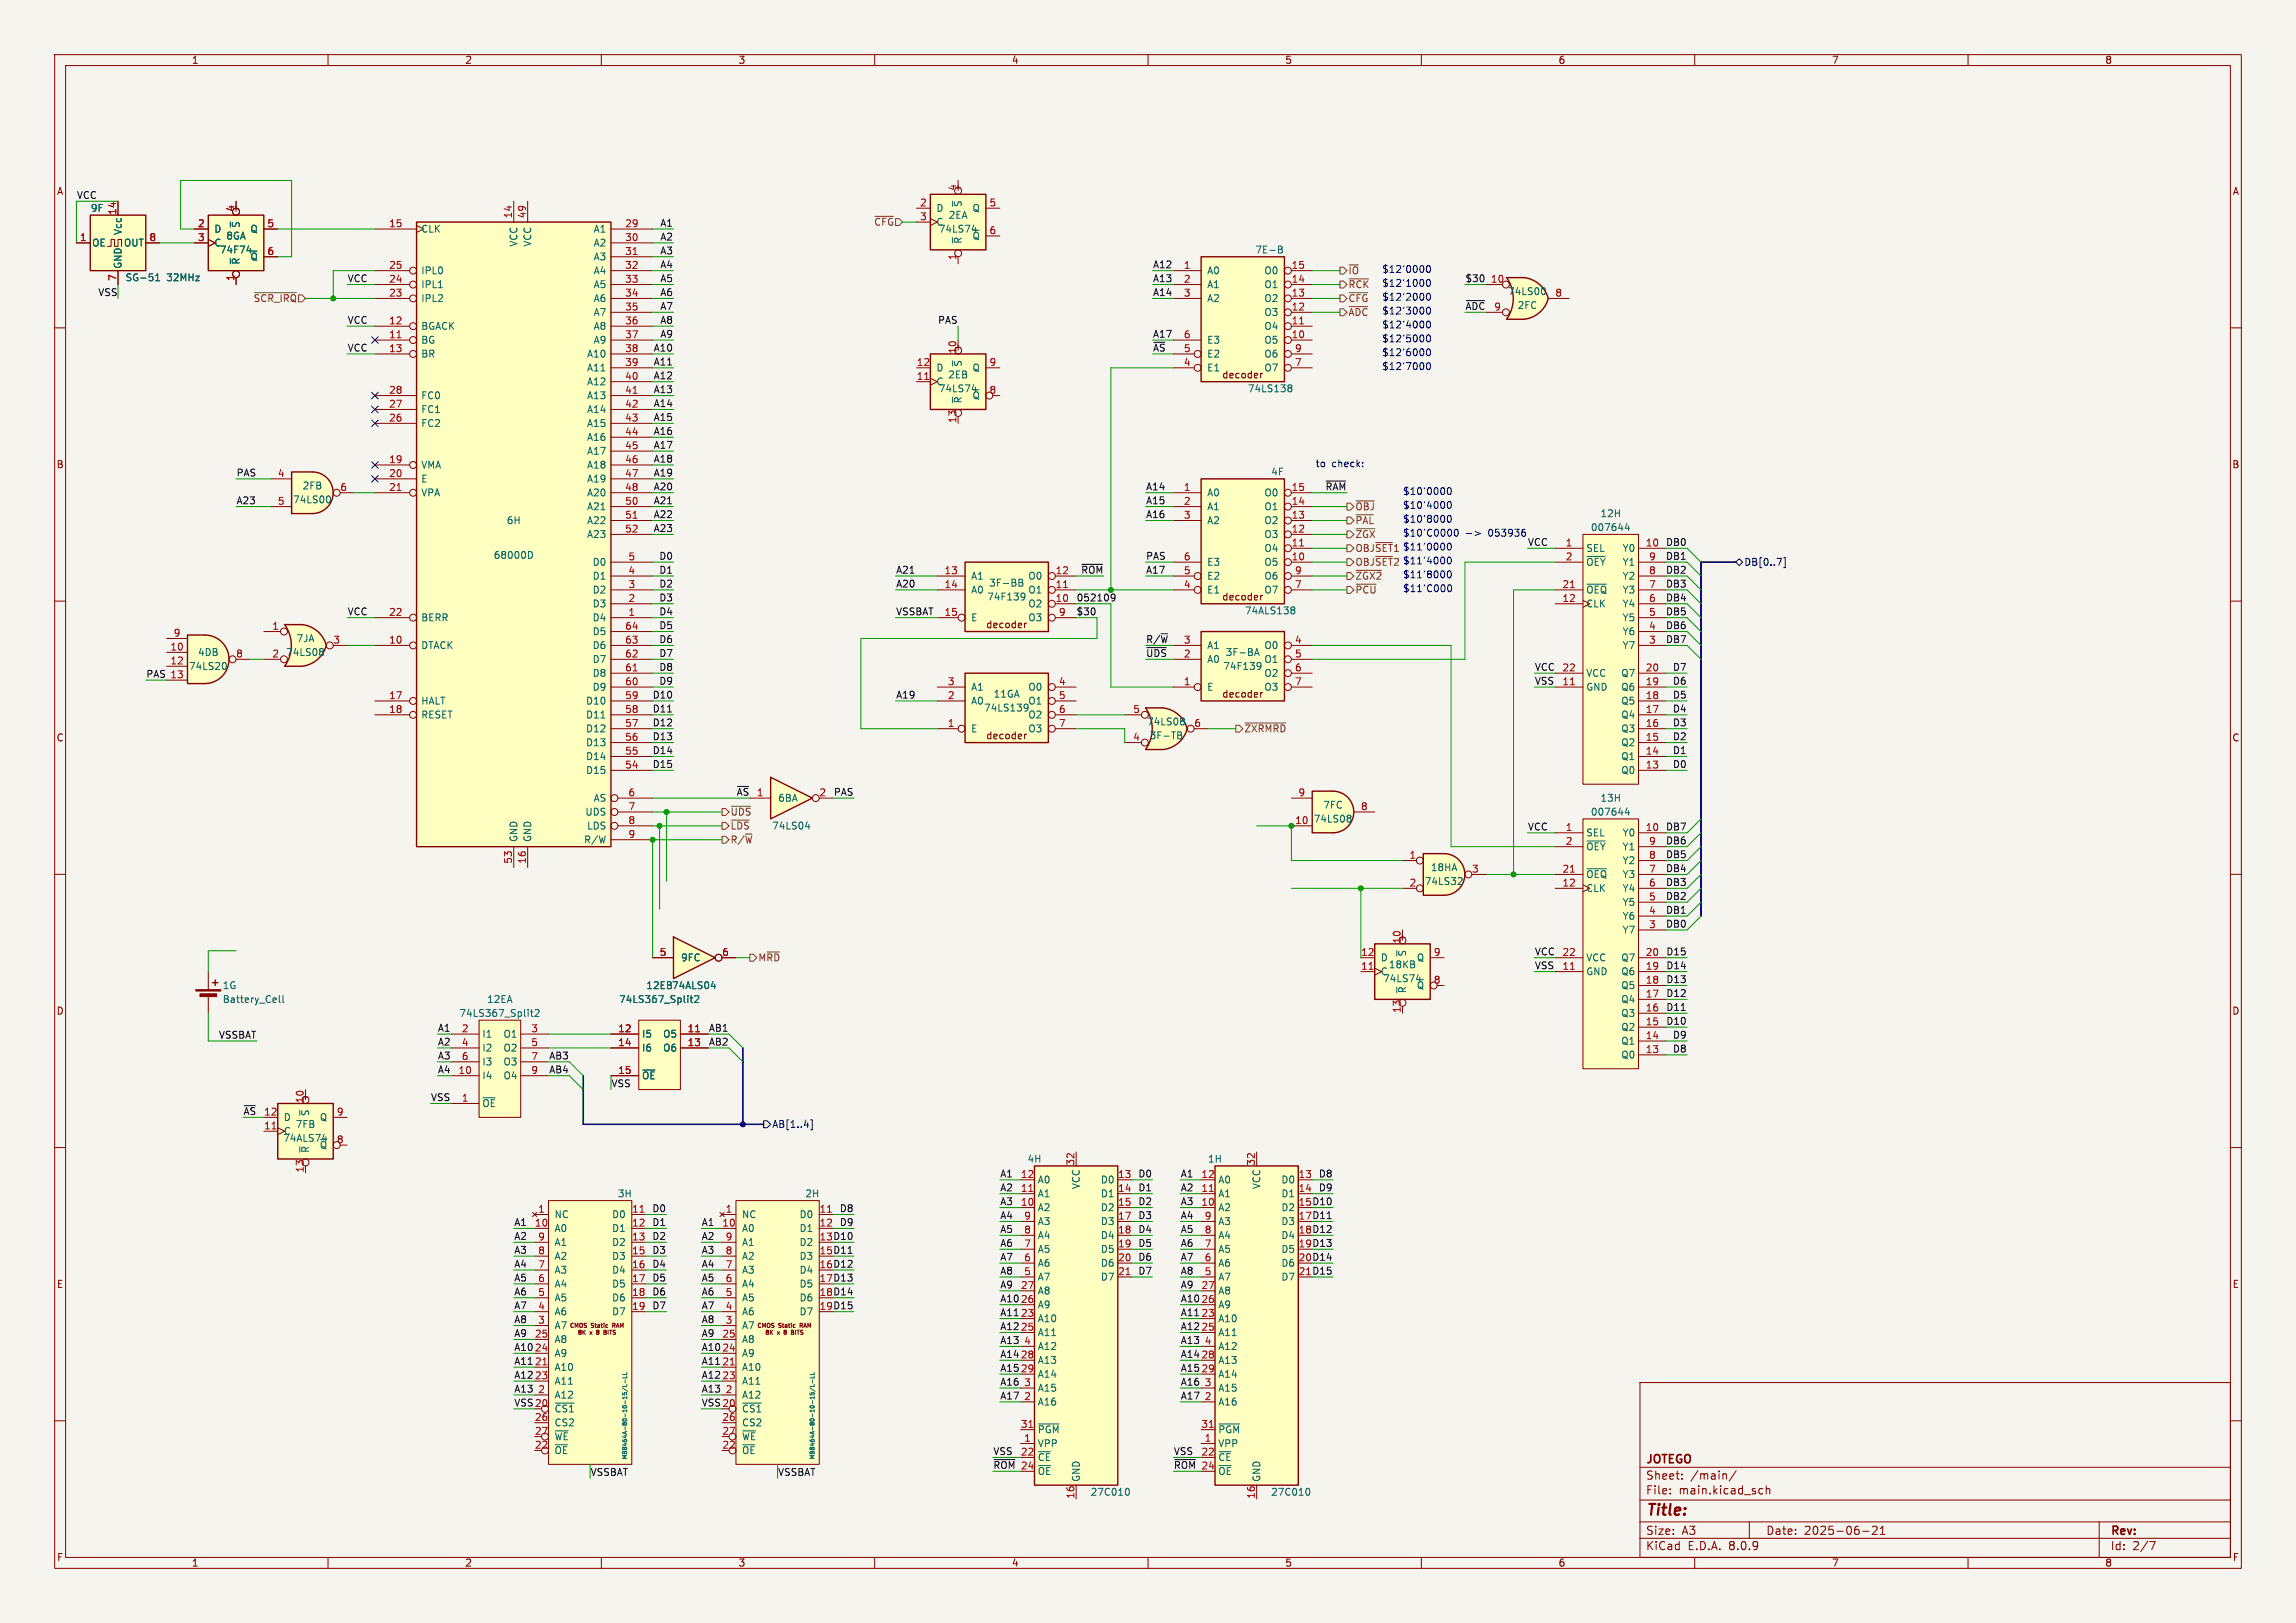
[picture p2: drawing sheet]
<svg xmlns="http://www.w3.org/2000/svg" width="420mm" height="297mm" viewBox="0 0 420 297" stroke-linecap="round" stroke-linejoin="round" font-family="sans-serif">
<defs><g id="words">
<text font-size="2.8" fill="#840000" x="301" y="277.9">Title:</text>
<g font-size="2.1" fill="#840000">
<text x="301" y="268.2">JOTEGO</text>
<text x="301" y="273.7">File:</text>
<text x="301" y="271">Sheet:</text>
<text x="307.1" y="273.7">main.kicad_sch</text>
<text x="309.2" y="271">/main/</text>
<text x="301" y="281.1">Size:</text>
<text x="307.6" y="281.1">A3</text>
<text x="323" y="281.1">Date:</text>
<text x="330" y="281.1">2025-06-21</text>
<text x="386" y="281.3">Rev:</text>
<text x="301" y="283.9">KiCad</text>
<text x="308.7" y="283.9">E.D.A.</text>
<text x="316.3" y="283.9">8.0.9</text>
<text x="386" y="283.9">Id:</text>
<text x="390.1" y="283.9">2/7</text>
</g>
<g font-size="1.8" fill="#840000">
<text x="35" y="11.9">1</text>
<text x="85" y="11.9">2</text>
<text x="135" y="11.9">3</text>
<text x="185" y="11.9">4</text>
<text x="235" y="11.9">5</text>
<text x="285" y="11.9">6</text>
<text x="335" y="11.9">7</text>
<text x="385" y="11.9">8</text>
<text x="10.3" y="35.9">A</text>
<text x="408.3" y="35.9">A</text>
<text x="223.5" y="69.5">decoder</text>
<text x="10.3" y="85.9">B</text>
<text x="408.2" y="85.9">B</text>
<text x="223.5" y="110.1">decoder</text>
<text x="180.3" y="115.2">decoder</text>
<text x="223.5" y="127.9">decoder</text>
<text x="10.3" y="135.9">C</text>
<text x="180.3" y="135.5">decoder</text>
<text x="408.2" y="135.9">C</text>
<text x="10.3" y="185.9">D</text>
<text x="408.2" y="185.9">D</text>
<text x="10.3" y="235.9">E</text>
<text x="408.3" y="235.9">E</text>
<text x="10.3" y="285.9">F</text>
<text x="35" y="286.9">1</text>
<text x="85" y="286.9">2</text>
<text x="135" y="286.9">3</text>
<text x="185" y="286.9">4</text>
<text x="235" y="286.9">5</text>
<text x="285" y="286.9">6</text>
<text x="335" y="286.9">7</text>
<text x="385" y="286.9">8</text>
<text x="408.3" y="285.9">F</text>
</g>
<g font-size="1.8" fill="#a90000">
<text x="174.4" y="35.2">+</text>
<text x="175" y="35" transform="rotate(-90 175 35)">4</text>
<text x="21.3" y="39.4" transform="rotate(-90 21.3 39.4)">14</text>
<text x="36.1" y="41.7">2</text>
<text x="42.3" y="39">+</text>
<text x="42.9" y="38.8" transform="rotate(-90 42.9 38.8)">4</text>
<text x="48.8" y="41.7">5</text>
<text x="71.1" y="41.7">15</text>
<text x="93.7" y="40" transform="rotate(-90 93.7 40)">14</text>
<text x="96.3" y="40" transform="rotate(-90 96.3 40)">49</text>
<text x="114.3" y="41.7">29</text>
<text x="168.2" y="37.8">2</text>
<text x="168.2" y="40.4">3</text>
<text x="180.9" y="37.8">5</text>
<text x="14.5" y="44.2">1</text>
<text x="27.2" y="44.2">8</text>
<text x="36.1" y="44.2">3</text>
<text x="48.8" y="46.7">6</text>
<text x="114.3" y="44.2">30</text>
<text x="114.3" y="46.7">31</text>
<text x="175" y="47.7" transform="rotate(-90 175 47.7)">1</text>
<text x="180.9" y="42.9">6</text>
<text x="21.3" y="51.5" transform="rotate(-90 21.3 51.5)">7</text>
<text x="42.9" y="51.5" transform="rotate(-90 42.9 51.5)">1</text>
<text x="71.1" y="51.8">24</text>
<text x="71.1" y="49.3">25</text>
<text x="114.3" y="49.3">32</text>
<text x="114.3" y="51.8">33</text>
<text x="216.5" y="49.3">1</text>
<text x="216.5" y="51.8">2</text>
<text x="236.2" y="51.8">14</text>
<text x="236.2" y="49.3">15</text>
<text x="272.6" y="51.8">10</text>
<text x="71.1" y="59.4">12</text>
<text x="71.1" y="54.4">23</text>
<text x="114.3" y="54.4">34</text>
<text x="114.3" y="56.9">35</text>
<text x="114.3" y="59.4">36</text>
<text x="216.5" y="54.4">3</text>
<text x="236.2" y="59.4">11</text>
<text x="236.2" y="56.9">12</text>
<text x="236.2" y="54.4">13</text>
<text x="284.4" y="54.4">8</text>
<text x="71.1" y="62">11</text>
<text x="71.1" y="64.5">13</text>
<text x="114.3" y="62">37</text>
<text x="114.3" y="64.5">38</text>
<text x="174.4" y="64.4">+</text>
<text x="175" y="64.8" transform="rotate(-90 175 64.8)">10</text>
<text x="216.5" y="62">6</text>
<text x="236.2" y="62">10</text>
<text x="236.8" y="64.5">9</text>
<text x="114.3" y="67.1">39</text>
<text x="114.3" y="69.6">40</text>
<text x="167.6" y="69.6">11</text>
<text x="167.6" y="67.1">12</text>
<text x="180.9" y="67.1">9</text>
<text x="216.5" y="67.1">4</text>
<text x="236.8" y="67.1">7</text>
<text x="71.1" y="77.2">26</text>
<text x="71.1" y="74.7">27</text>
<text x="71.1" y="72.1">28</text>
<text x="114.3" y="72.1">41</text>
<text x="114.3" y="74.7">42</text>
<text x="114.3" y="77.2">43</text>
<text x="175" y="77.5" transform="rotate(-90 175 77.5)">13</text>
<text x="180.9" y="72.1">8</text>
<text x="114.3" y="79.8">44</text>
<text x="114.3" y="82.3">45</text>
<text x="50.7" y="87.4">4</text>
<text x="62.2" y="89.9">6</text>
<text x="71.1" y="84.8">19</text>
<text x="71.1" y="87.4">20</text>
<text x="71.1" y="89.9">21</text>
<text x="114.3" y="84.8">46</text>
<text x="114.3" y="87.4">47</text>
<text x="114.3" y="89.9">48</text>
<text x="216.5" y="89.9">1</text>
<text x="236.2" y="89.9">15</text>
<text x="50.7" y="92.5">5</text>
<text x="114.3" y="92.5">50</text>
<text x="114.3" y="95">51</text>
<text x="216.5" y="92.5">2</text>
<text x="216.5" y="95">3</text>
<text x="236.2" y="95">13</text>
<text x="236.2" y="92.5">14</text>
<text x="114.3" y="97.5">52</text>
<text x="236.2" y="100.1">11</text>
<text x="236.2" y="97.5">12</text>
<text x="286.3" y="100.1">1</text>
<text x="300.9" y="100.1">10</text>
<text x="114.9" y="107.7">3</text>
<text x="114.9" y="105.2">4</text>
<text x="114.9" y="102.6">5</text>
<text x="172.7" y="105.2">13</text>
<text x="172.7" y="107.7">14</text>
<text x="193" y="107.7">11</text>
<text x="193" y="105.2">12</text>
<text x="216.5" y="107.7">4</text>
<text x="216.5" y="105.2">5</text>
<text x="216.5" y="102.6">6</text>
<text x="236.2" y="102.6">10</text>
<text x="236.8" y="107.7">7</text>
<text x="236.8" y="105.2">9</text>
<text x="285.7" y="107.7">21</text>
<text x="286.3" y="102.6">2</text>
<text x="301.6" y="107.7">7</text>
<text x="301.6" y="105.2">8</text>
<text x="301.6" y="102.6">9</text>
<text x="71.1" y="112.8">22</text>
<text x="114.9" y="112.8">1</text>
<text x="114.9" y="110.2">2</text>
<text x="172.7" y="112.8">15</text>
<text x="193" y="110.2">10</text>
<text x="193.6" y="112.8">9</text>
<text x="285.7" y="110.2">12</text>
<text x="301.6" y="112.8">5</text>
<text x="301.6" y="110.2">6</text>
<text x="31.1" y="119.1">10</text>
<text x="31.7" y="116.6">9</text>
<text x="49.7" y="115.3">1</text>
<text x="60.9" y="117.9">3</text>
<text x="71.1" y="117.9">10</text>
<text x="114.3" y="117.9">63</text>
<text x="114.3" y="115.3">64</text>
<text x="216.5" y="117.9">3</text>
<text x="236.8" y="117.9">4</text>
<text x="301.6" y="117.9">3</text>
<text x="301.6" y="115.3">4</text>
<text x="31.1" y="121.7">12</text>
<text x="43.1" y="120.4">8</text>
<text x="49.7" y="120.4">2</text>
<text x="114.3" y="125.5">60</text>
<text x="114.3" y="122.9">61</text>
<text x="114.3" y="120.4">62</text>
<text x="173.3" y="125.5">3</text>
<text x="193.6" y="125.5">4</text>
<text x="216.5" y="125.5">1</text>
<text x="236.8" y="120.4">5</text>
<text x="236.8" y="122.9">6</text>
<text x="236.8" y="125.5">7</text>
<text x="285.7" y="125.5">11</text>
<text x="285.7" y="122.9">22</text>
<text x="300.9" y="125.5">19</text>
<text x="300.9" y="122.9">20</text>
<text x="71.1" y="128">17</text>
<text x="71.1" y="130.6">18</text>
<text x="114.3" y="130.6">58</text>
<text x="114.3" y="128">59</text>
<text x="173.3" y="128">2</text>
<text x="193.6" y="128">5</text>
<text x="193.6" y="130.6">6</text>
<text x="207.2" y="130.6">5</text>
<text x="300.9" y="130.6">17</text>
<text x="300.9" y="128">18</text>
<text x="114.3" y="135.6">56</text>
<text x="114.3" y="133.1">57</text>
<text x="173.3" y="133.1">1</text>
<text x="193.6" y="133.1">7</text>
<text x="207.2" y="135.6">4</text>
<text x="218.4" y="133.1">6</text>
<text x="300.9" y="135.6">15</text>
<text x="300.9" y="133.1">16</text>
<text x="114.3" y="140.7">54</text>
<text x="114.3" y="138.2">55</text>
<text x="300.9" y="140.7">13</text>
<text x="300.9" y="138.2">14</text>
<text x="114.9" y="145.8">6</text>
<text x="114.9" y="148.3">7</text>
<text x="138.4" y="145.8">1</text>
<text x="149.8" y="145.8">2</text>
<text x="237.4" y="145.8">9</text>
<text x="248.8" y="148.3">8</text>
<text x="114.9" y="150.9">8</text>
<text x="114.9" y="153.4">9</text>
<text x="236.8" y="150.9">10</text>
<text x="286.3" y="152.1">1</text>
<text x="286.3" y="154.7">2</text>
<text x="300.9" y="152.1">10</text>
<text x="301.6" y="154.7">9</text>
<text x="93.7" y="158.2" transform="rotate(-90 93.7 158.2)">53</text>
<text x="96.3" y="158.2" transform="rotate(-90 96.3 158.2)">16</text>
<text x="257.7" y="157.2">1</text>
<text x="269.2" y="159.8">3</text>
<text x="285.7" y="159.8">21</text>
<text x="301.6" y="159.8">7</text>
<text x="301.6" y="157.2">8</text>
<text x="257.7" y="162.3">2</text>
<text x="285.7" y="162.3">12</text>
<text x="301.6" y="167.4">4</text>
<text x="301.6" y="164.8">5</text>
<text x="301.6" y="162.3">6</text>
<text x="255.6" y="172.3">+</text>
<text x="256.3" y="172.8" transform="rotate(-90 256.3 172.8)">10</text>
<text x="301.6" y="169.9">3</text>
<text x="120.6" y="175">5</text>
<text x="132" y="175">6</text>
<text x="248.9" y="177.5">11</text>
<text x="248.9" y="175">12</text>
<text x="262.2" y="175">9</text>
<text x="285.7" y="177.5">11</text>
<text x="285.7" y="175">22</text>
<text x="300.9" y="177.5">19</text>
<text x="300.9" y="175">20</text>
<text x="256.3" y="185.5" transform="rotate(-90 256.3 185.5)">13</text>
<text x="262.2" y="180.1">8</text>
<text x="300.9" y="185.2">16</text>
<text x="300.9" y="182.6">17</text>
<text x="300.9" y="180.1">18</text>
<text x="84.4" y="189">2</text>
<text x="84.4" y="191.5">4</text>
<text x="97.1" y="189">3</text>
<text x="97.1" y="191.5">5</text>
<text x="113" y="189">12</text>
<text x="113" y="191.5">14</text>
<text x="125.7" y="189">11</text>
<text x="125.7" y="191.5">13</text>
<text x="300.9" y="190.2">14</text>
<text x="300.9" y="187.7">15</text>
<text x="83.8" y="196.6">10</text>
<text x="84.4" y="194.1">6</text>
<text x="97.1" y="194.1">7</text>
<text x="97.1" y="196.6">9</text>
<text x="113" y="196.6">15</text>
<text x="300.9" y="192.8">13</text>
<text x="55" y="201.5">+</text>
<text x="55.6" y="202" transform="rotate(-90 55.6 202)">10</text>
<text x="84.4" y="201.7">1</text>
<text x="48.2" y="206.8">11</text>
<text x="48.2" y="204.2">12</text>
<text x="61.5" y="209.3">8</text>
<text x="61.5" y="204.2">9</text>
<text x="55.6" y="214.7" transform="rotate(-90 55.6 214.7)">13</text>
<text x="186.6" y="215.6">12</text>
<text x="196.6" y="213.4" transform="rotate(-90 196.6 213.4)">32</text>
<text x="204.4" y="215.6">13</text>
<text x="219.7" y="215.6">12</text>
<text x="229.6" y="213.4" transform="rotate(-90 229.6 213.4)">32</text>
<text x="237.4" y="215.6">13</text>
<text x="98.4" y="222">1</text>
<text x="115.5" y="222">11</text>
<text x="132.6" y="222">1</text>
<text x="149.8" y="222">11</text>
<text x="186.6" y="220.7">10</text>
<text x="186.6" y="218.2">11</text>
<text x="204.4" y="218.2">14</text>
<text x="204.4" y="220.7">15</text>
<text x="219.7" y="220.7">10</text>
<text x="219.7" y="218.2">11</text>
<text x="237.4" y="218.2">14</text>
<text x="97.7" y="224.5">10</text>
<text x="98.4" y="227.1">9</text>
<text x="115.5" y="224.5">12</text>
<text x="115.5" y="227.1">13</text>
<text x="132" y="224.5">10</text>
<text x="132.6" y="227.1">9</text>
<text x="149.8" y="224.5">12</text>
<text x="187.3" y="225.8">8</text>
<text x="187.3" y="223.3">9</text>
<text x="204.4" y="223.3">17</text>
<text x="204.4" y="225.8">18</text>
<text x="220.3" y="225.8">8</text>
<text x="220.3" y="223.3">9</text>
<text x="98.4" y="232.2">7</text>
<text x="98.4" y="229.6">8</text>
<text x="115.5" y="229.6">15</text>
<text x="115.5" y="232.2">16</text>
<text x="132.6" y="232.2">7</text>
<text x="132.6" y="229.6">8</text>
<text x="187.3" y="233.4">5</text>
<text x="187.3" y="230.9">6</text>
<text x="187.3" y="228.3">7</text>
<text x="204.4" y="228.3">19</text>
<text x="204.4" y="230.9">20</text>
<text x="204.4" y="233.4">21</text>
<text x="220.3" y="233.4">5</text>
<text x="220.3" y="230.9">6</text>
<text x="220.3" y="228.3">7</text>
<text x="98.4" y="239.8">4</text>
<text x="98.4" y="237.2">5</text>
<text x="98.4" y="234.7">6</text>
<text x="115.5" y="234.7">17</text>
<text x="115.5" y="237.2">18</text>
<text x="115.5" y="239.8">19</text>
<text x="132.6" y="239.8">4</text>
<text x="132.6" y="237.2">5</text>
<text x="132.6" y="234.7">6</text>
<text x="186.6" y="236">27</text>
<text x="219.7" y="236">27</text>
<text x="97.7" y="244.9">25</text>
<text x="98.4" y="242.3">3</text>
<text x="132" y="244.9">25</text>
<text x="132.6" y="242.3">3</text>
<text x="186.6" y="241">23</text>
<text x="219.7" y="241">23</text>
<text x="97.7" y="249.9">21</text>
<text x="132" y="249.9">21</text>
<text x="187.3" y="246.1">4</text>
<text x="220.3" y="246.1">4</text>
<text x="98.4" y="255">2</text>
<text x="132.6" y="255">2</text>
<text x="187.3" y="256.3">2</text>
<text x="187.3" y="253.7">3</text>
<text x="220.3" y="256.3">2</text>
<text x="220.3" y="253.7">3</text>
<text x="97.7" y="260.1">26</text>
<text x="97.7" y="262.6">27</text>
<text x="132" y="260.1">26</text>
<text x="132" y="262.6">27</text>
<text x="186.6" y="261.4">31</text>
<text x="187.3" y="263.9">1</text>
<text x="219.7" y="261.4">31</text>
<text x="220.3" y="263.9">1</text>
<text x="97.7" y="265.2">22</text>
<text x="132" y="265.2">22</text>
<text x="186.6" y="266.4">22</text>
<text x="186.6" y="269">24</text>
<text x="219.7" y="266.4">22</text>
<text x="219.7" y="269">24</text>
<text x="196.6" y="274.4" transform="rotate(-90 196.6 274.4)">16</text>
<text x="229.6" y="274.4" transform="rotate(-90 229.6 274.4)">16</text>
</g>
<g font-size="1.8" fill="#0f0f0f">
<text x="14" y="36.5">VCC</text>
<text x="120.7" y="41.6">A1</text>
<text x="120.7" y="44.1">A2</text>
<text x="120.7" y="46.6">A3</text>
<text x="63.5" y="51.7">VCC</text>
<text x="120.7" y="49.2">A4</text>
<text x="120.7" y="51.7">A5</text>
<text x="210.8" y="51.7">A13</text>
<text x="210.8" y="49.2">A12</text>
<text x="268" y="51.7">$30</text>
<text x="17.9" y="54.3">VSS</text>
<text x="63.5" y="59.3">VCC</text>
<text x="120.7" y="59.3">A8</text>
<text x="120.7" y="56.8">A7</text>
<text x="120.7" y="54.3">A6</text>
<text x="171.5" y="59.3">PAS</text>
<text x="210.8" y="54.3">A14</text>
<text x="268" y="56.8">~{ADC}9</text>
<text x="63.5" y="64.4">VCC</text>
<text x="119.5" y="64.4">A10</text>
<text x="120.7" y="61.9">A9</text>
<text x="210.8" y="61.9">A17</text>
<text x="210.8" y="64.4">~{AS} 5</text>
<text x="119.5" y="67">A11</text>
<text x="119.5" y="69.5">A12</text>
<text x="119.5" y="77.1">A15</text>
<text x="119.5" y="74.6">A14</text>
<text x="119.5" y="72">A13</text>
<text x="119.5" y="82.2">A17</text>
<text x="119.5" y="79.7">A16</text>
<text x="43.2" y="87.3">PAS</text>
<text x="119.5" y="89.8">A20</text>
<text x="119.5" y="87.3">A19</text>
<text x="119.5" y="84.7">A18</text>
<text x="209.5" y="89.8">A14</text>
<text x="242.4" y="89.8">~{RAM}</text>
<text x="43.2" y="92.4">A23</text>
<text x="119.5" y="94.9">A22</text>
<text x="119.5" y="92.4">A21</text>
<text x="209.5" y="94.9">A16</text>
<text x="209.5" y="92.4">A15</text>
<text x="119.5" y="97.4">A23</text>
<text x="304.7" y="100">DB0</text>
<text x="120.5" y="102.5">D0</text>
<text x="120.5" y="105.1">D1</text>
<text x="120.5" y="107.6">D2</text>
<text x="163.8" y="105.1">A21</text>
<text x="163.8" y="107.6">A20</text>
<text x="197.7" y="105.1">~{ROM}</text>
<text x="209.5" y="102.5">PAS</text>
<text x="209.5" y="105.1">A17</text>
<text x="304.7" y="107.6">DB3</text>
<text x="304.7" y="105.1">DB2</text>
<text x="304.7" y="102.5">DB1</text>
<text x="63.5" y="112.7">VCC</text>
<text x="120.5" y="110.1">D3</text>
<text x="120.5" y="112.7">D4</text>
<text x="163.8" y="112.7">VSSBAT</text>
<text x="196.8" y="112.7">$30</text>
<text x="196.8" y="110.1">052109</text>
<text x="304.7" y="110.1">DB4</text>
<text x="304.7" y="112.7">DB5</text>
<text x="120.5" y="117.8">D6</text>
<text x="120.5" y="115.2">D5</text>
<text x="209.5" y="117.8">R/~{W}</text>
<text x="304.7" y="115.2">DB6</text>
<text x="304.7" y="117.8">DB7</text>
<text x="26.7" y="124.1">PAS 13</text>
<text x="120.5" y="120.3">D7</text>
<text x="120.5" y="122.8">D8</text>
<text x="120.5" y="125.4">D9</text>
<text x="209.5" y="120.3">~{UDS} 2</text>
<text x="280.7" y="125.4">VSS</text>
<text x="280.7" y="122.8">VCC</text>
<text x="305.9" y="122.8">D7</text>
<text x="305.9" y="125.4">D6</text>
<text x="119.3" y="127.9">D10</text>
<text x="119.3" y="130.5">D11</text>
<text x="163.8" y="127.9">A19</text>
<text x="305.9" y="127.9">D5</text>
<text x="305.9" y="130.5">D4</text>
<text x="119.3" y="133">D12</text>
<text x="119.3" y="135.5">D13</text>
<text x="305.9" y="135.5">D2</text>
<text x="305.9" y="133">D3</text>
<text x="119.3" y="140.6">D15</text>
<text x="119.3" y="138.1">D14</text>
<text x="305.9" y="138.1">D1</text>
<text x="305.9" y="140.6">D0</text>
<text x="134.7" y="145.7">~{AS}</text>
<text x="152.4" y="145.7">PAS</text>
<text x="279.4" y="152.1">VCC</text>
<text x="304.7" y="152.1">DB7</text>
<text x="304.7" y="154.6">DB6</text>
<text x="304.7" y="157.1">DB5</text>
<text x="304.7" y="159.7">DB4</text>
<text x="304.7" y="162.2">DB3</text>
<text x="304.7" y="164.8">DB2</text>
<text x="304.7" y="167.3">DB1</text>
<text x="304.7" y="169.8">DB0</text>
<text x="280.7" y="174.9">VCC</text>
<text x="280.7" y="177.5">VSS</text>
<text x="304.7" y="174.9">D15</text>
<text x="304.7" y="180">D13</text>
<text x="304.7" y="177.5">D14</text>
<text x="304.7" y="182.5">D12</text>
<text x="304.7" y="185.1">D11</text>
<text x="40" y="190.2">VSSBAT</text>
<text x="80" y="188.9">A1</text>
<text x="129.6" y="191.4">AB2</text>
<text x="129.6" y="188.9">AB1</text>
<text x="304.7" y="187.6">D10</text>
<text x="305.9" y="190.2">D9</text>
<text x="100.4" y="194">AB3</text>
<text x="100.4" y="196.5">AB4</text>
<text x="305.9" y="192.7">D8</text>
<text x="78.7" y="201.6">VSS</text>
<text x="111.8" y="199">VSS</text>
<text x="44.4" y="204.1">~{AS}</text>
<text x="182.9" y="215.6">A1</text>
<text x="208.1" y="215.6">D0</text>
<text x="215.9" y="215.6">A1</text>
<text x="241.2" y="215.6">D8</text>
<text x="119.2" y="221.9">D0</text>
<text x="153.5" y="221.9">D8</text>
<text x="182.9" y="220.6">A3</text>
<text x="182.9" y="218.1">A2</text>
<text x="208.1" y="218.1">D1</text>
<text x="208.1" y="220.6">D2</text>
<text x="215.9" y="220.6">A3</text>
<text x="215.9" y="218.1">A2</text>
<text x="237.4" y="220.7">15 D10</text>
<text x="241.2" y="218.1">D9</text>
<text x="94" y="227">A2</text>
<text x="94" y="224.4">A1</text>
<text x="119.2" y="227">D2</text>
<text x="119.2" y="224.4">D1</text>
<text x="128.3" y="227">A2</text>
<text x="128.3" y="224.4">A1</text>
<text x="149.8" y="227.1">13 D10</text>
<text x="153.5" y="224.4">D9</text>
<text x="182.9" y="223.2">A4</text>
<text x="182.9" y="225.7">A5</text>
<text x="208.1" y="223.2">D3</text>
<text x="208.1" y="225.7">D4</text>
<text x="215.9" y="225.7">A5</text>
<text x="215.9" y="223.2">A4</text>
<text x="237.4" y="223.3">17 D11</text>
<text x="237.4" y="225.8">18 D12</text>
<text x="94" y="232.1">A4</text>
<text x="94" y="229.5">A3</text>
<text x="119.2" y="229.5">D3</text>
<text x="119.2" y="232.1">D4</text>
<text x="128.3" y="229.5">A3</text>
<text x="128.3" y="232.1">A4</text>
<text x="149.8" y="229.6">15 D11</text>
<text x="149.8" y="232.2">16 D12</text>
<text x="182.9" y="230.8">A7</text>
<text x="182.9" y="233.3">A8</text>
<text x="182.9" y="228.3">A6</text>
<text x="208.1" y="228.3">D5</text>
<text x="208.1" y="230.8">D6</text>
<text x="208.1" y="233.3">D7</text>
<text x="215.9" y="230.8">A7</text>
<text x="215.9" y="233.3">A8</text>
<text x="215.9" y="228.3">A6</text>
<text x="237.4" y="228.3">19 D13</text>
<text x="237.4" y="230.9">20 D14</text>
<text x="237.4" y="233.4">21 D15</text>
<text x="94" y="239.7">A7</text>
<text x="94" y="234.6">A5</text>
<text x="94" y="237.1">A6</text>
<text x="119.2" y="237.1">D6</text>
<text x="119.2" y="234.6">D5</text>
<text x="119.2" y="239.7">D7</text>
<text x="128.3" y="237.1">A6</text>
<text x="128.3" y="234.6">A5</text>
<text x="128.3" y="239.7">A7</text>
<text x="149.8" y="234.7">17 D13</text>
<text x="149.8" y="237.2">18 D14</text>
<text x="149.8" y="239.8">19 D15</text>
<text x="182.9" y="235.9">A9</text>
<text x="182.9" y="238.4">A10</text>
<text x="186.6" y="238.5">26</text>
<text x="215.9" y="235.9">A9</text>
<text x="215.9" y="238.4">A10</text>
<text x="219.7" y="238.5">26</text>
<text x="94" y="244.8">A9</text>
<text x="94" y="242.2">A8</text>
<text x="128.3" y="242.2">A8</text>
<text x="128.3" y="244.8">A9</text>
<text x="182.9" y="241">A11</text>
<text x="182.9" y="243.5">A12</text>
<text x="186.6" y="243.6">25</text>
<text x="215.9" y="243.5">A12</text>
<text x="215.9" y="241">A11</text>
<text x="219.7" y="243.6">25</text>
<text x="94" y="249.8">A11</text>
<text x="94" y="247.3">A10</text>
<text x="97.7" y="247.4">24</text>
<text x="128.3" y="249.8">A11</text>
<text x="128.3" y="247.3">A10</text>
<text x="132" y="247.4">24</text>
<text x="182.9" y="246">A13</text>
<text x="182.9" y="251.1">A15</text>
<text x="182.9" y="248.6">A14</text>
<text x="186.6" y="248.7">28</text>
<text x="186.6" y="251.2">29</text>
<text x="215.9" y="248.6">A14</text>
<text x="215.9" y="246">A13</text>
<text x="215.9" y="251.1">A15</text>
<text x="219.7" y="248.7">28</text>
<text x="219.7" y="251.2">29</text>
<text x="94" y="252.4">A12</text>
<text x="94" y="254.9">A13</text>
<text x="94" y="257.5">VSS20</text>
<text x="97.7" y="252.5">23</text>
<text x="128.3" y="252.4">A12</text>
<text x="128.3" y="257.5">VSS20</text>
<text x="128.3" y="254.9">A13</text>
<text x="132" y="252.5">23</text>
<text x="182.9" y="253.7">A16</text>
<text x="182.9" y="256.2">A17</text>
<text x="215.9" y="256.2">A17</text>
<text x="215.9" y="253.7">A16</text>
<text x="181.6" y="268.9">~{ROM}</text>
<text x="181.6" y="266.4">VSS</text>
<text x="214.6" y="266.4">VSS</text>
<text x="214.6" y="268.9">~{ROM}</text>
<text x="107.9" y="270.2">VSSBAT</text>
<text x="142.2" y="270.2">VSSBAT</text>
</g>
<g font-size="1.8" fill="#006464">
<text x="16.5" y="39">9F</text>
<text x="44" y="41.8" transform="rotate(-90 44 41.8)">~{S}</text>
<text x="171.2" y="39">D</text>
<text x="171.2" y="41.5">C</text>
<text x="173.4" y="40.2">2EA</text>
<text x="176.1" y="38" transform="rotate(-90 176.1 38)">~{S}</text>
<text x="177.8" y="39">Q</text>
<text x="16.8" y="45.3">OE</text>
<text x="22.5" y="43.1" transform="rotate(-90 22.5 43.1)">Vcc</text>
<text x="22.6" y="45.3">OUT</text>
<text x="39.1" y="42.8">D</text>
<text x="39.1" y="45.3">C</text>
<text x="40.1" y="46.6">74F74</text>
<text x="41.3" y="44">8GA</text>
<text x="45.7" y="42.8">Q</text>
<text x="45.7" y="47.9">~{Q}</text>
<text x="77" y="42.8">CLK</text>
<text x="94.8" y="45.2" transform="rotate(-90 94.8 45.2)">VCC</text>
<text x="97.4" y="45.2" transform="rotate(-90 97.4 45.2)">VCC</text>
<text x="108.5" y="42.8">A1</text>
<text x="108.5" y="45.3">A2</text>
<text x="108.5" y="47.9">A3</text>
<text x="171.6" y="42.8">74LS74</text>
<text x="176.1" y="44.7" transform="rotate(-90 176.1 44.7)">~{R}</text>
<text x="177.8" y="44">~{Q}</text>
<text x="229.5" y="46.6">7E-B</text>
<text x="22.5" y="49.3" transform="rotate(-90 22.5 49.3)">GND</text>
<text x="22.9" y="51.7">SG-51</text>
<text x="30.5" y="51.7">32MHz</text>
<text x="44" y="48.5" transform="rotate(-90 44 48.5)">~{R}</text>
<text x="77" y="52.9">IPL1</text>
<text x="77" y="50.4">IPL0</text>
<text x="108.5" y="50.4">A4</text>
<text x="108.5" y="52.9">A5</text>
<text x="220.7" y="50.4">A0</text>
<text x="220.7" y="52.9">A1</text>
<text x="231.2" y="52.9">O1</text>
<text x="231.2" y="50.4">O0</text>
<text x="77" y="55.5">IPL2</text>
<text x="108.5" y="55.5">A6</text>
<text x="108.5" y="58">A7</text>
<text x="220.7" y="55.5">A2</text>
<text x="231.2" y="58">O3</text>
<text x="231.2" y="55.5">O2</text>
<text x="275.8" y="54.2">74LS00</text>
<text x="277.5" y="56.7">2FC</text>
<text x="77" y="63.1">BG</text>
<text x="77" y="60.6">BGACK</text>
<text x="77" y="65.6">BR</text>
<text x="107.3" y="65.6">A10</text>
<text x="108.5" y="60.6">A8</text>
<text x="108.5" y="63.1">A9</text>
<text x="220.7" y="65.6">E2</text>
<text x="220.7" y="63.1">E3</text>
<text x="231.2" y="63.1">O5</text>
<text x="231.2" y="60.6">O4</text>
<text x="231.2" y="65.6">O6</text>
<text x="107.3" y="68.2">A11</text>
<text x="107.3" y="70.7">A12</text>
<text x="171.2" y="70.7">C</text>
<text x="171.2" y="68.2">D</text>
<text x="171.6" y="72">74LS74</text>
<text x="173.3" y="69.4">2EB</text>
<text x="176.1" y="67.2" transform="rotate(-90 176.1 67.2)">~{S}</text>
<text x="177.8" y="68.2">Q</text>
<text x="220.7" y="68.2">E1</text>
<text x="228.2" y="72">74LS138</text>
<text x="231.2" y="68.2">O7</text>
<text x="77" y="75.8">FC1</text>
<text x="77" y="73.3">FC0</text>
<text x="107.3" y="73.3">A13</text>
<text x="107.3" y="75.8">A14</text>
<text x="176.1" y="73.9" transform="rotate(-90 176.1 73.9)">~{R}</text>
<text x="177.8" y="73.3">~{Q}</text>
<text x="77" y="78.3">FC2</text>
<text x="107.3" y="78.3">A15</text>
<text x="107.3" y="80.9">A16</text>
<text x="107.3" y="83.4">A17</text>
<text x="55.3" y="89.8">2FB</text>
<text x="77" y="86">VMA</text>
<text x="77" y="88.5">E</text>
<text x="107.3" y="86">A18</text>
<text x="107.3" y="88.5">A19</text>
<text x="232.4" y="87.2">4F</text>
<text x="53.5" y="92.3">74LS00</text>
<text x="77" y="91">VPA</text>
<text x="107.3" y="91">A20</text>
<text x="107.3" y="93.6">A21</text>
<text x="220.7" y="91">A0</text>
<text x="220.7" y="93.6">A1</text>
<text x="231.2" y="93.6">O1</text>
<text x="231.2" y="91">O0</text>
<text x="292.7" y="94.8">12H</text>
<text x="92.6" y="96.1">6H</text>
<text x="107.3" y="96.1">A22</text>
<text x="107.3" y="98.7">A23</text>
<text x="220.7" y="96.1">A2</text>
<text x="231.2" y="101.2">O4</text>
<text x="231.2" y="98.7">O3</text>
<text x="231.2" y="96.1">O2</text>
<text x="290.1" y="101.2">SEL</text>
<text x="290.9" y="97.4">007644</text>
<text x="296.7" y="101.2">Y0</text>
<text x="90.2" y="102.5">68000D</text>
<text x="108.3" y="106.3">D1</text>
<text x="108.3" y="103.7">D0</text>
<text x="177.5" y="106.3">A1</text>
<text x="180.8" y="107.5">3F-BB</text>
<text x="188" y="106.3">O0</text>
<text x="220.7" y="106.3">E2</text>
<text x="220.7" y="103.7">E3</text>
<text x="231.2" y="103.7">O5</text>
<text x="231.2" y="106.3">O6</text>
<text x="290.1" y="103.7">~{OEY} Y1</text>
<text x="296.7" y="106.3">Y2</text>
<text x="77" y="113.9">BERR</text>
<text x="108.3" y="113.9">D4</text>
<text x="108.3" y="111.4">D3</text>
<text x="108.3" y="108.8">D2</text>
<text x="177.5" y="108.8">A0</text>
<text x="177.5" y="113.9">E</text>
<text x="180.5" y="110.1">74F139</text>
<text x="188" y="111.4">O2</text>
<text x="188" y="108.8">O1</text>
<text x="188" y="113.9">O3</text>
<text x="220.7" y="108.8">E1</text>
<text x="227.6" y="112.6">74ALS138</text>
<text x="231.2" y="108.8">O7</text>
<text x="290.1" y="111.4">CLK</text>
<text x="290.1" y="108.8">~{OEQ} Y3</text>
<text x="296.7" y="113.9">Y5</text>
<text x="296.7" y="111.4">Y4</text>
<text x="54.1" y="117.7">7JA</text>
<text x="77" y="119">DTACK</text>
<text x="108.3" y="119">D6</text>
<text x="108.3" y="116.4">D5</text>
<text x="220.7" y="119">A1</text>
<text x="231.2" y="119">O0</text>
<text x="296.7" y="119">Y7</text>
<text x="296.7" y="116.4">Y6</text>
<text x="34.5" y="122.8">74LS20</text>
<text x="36.1" y="120.2">4DB</text>
<text x="52.2" y="120.2">74LS08</text>
<text x="108.3" y="124.1">D8</text>
<text x="108.3" y="121.5">D7</text>
<text x="220.7" y="121.5">A0</text>
<text x="223.7" y="122.8">74F139</text>
<text x="224.1" y="120.2">3F-BA</text>
<text x="231.2" y="121.5">O1</text>
<text x="231.2" y="124.1">O2</text>
<text x="290.1" y="124.1">VCC</text>
<text x="296.5" y="124.1">Q7</text>
<text x="77" y="129.1">HALT</text>
<text x="77" y="131.7">RESET</text>
<text x="107.1" y="131.7">D11</text>
<text x="107.1" y="129.1">D10</text>
<text x="108.3" y="126.6">D9</text>
<text x="177.5" y="129.1">A0</text>
<text x="177.5" y="126.6">A1</text>
<text x="179.9" y="130.4">74LS139</text>
<text x="181.7" y="127.9">11GA</text>
<text x="188" y="126.6">O0</text>
<text x="188" y="129.1">O1</text>
<text x="188" y="131.7">O2</text>
<text x="220.7" y="126.6">E</text>
<text x="231.2" y="126.6">O3</text>
<text x="290.1" y="126.6">GND</text>
<text x="296.5" y="131.7">Q4</text>
<text x="296.5" y="129.1">Q5</text>
<text x="296.5" y="126.6">Q6</text>
<text x="107.1" y="136.8">D13</text>
<text x="107.1" y="134.2">D12</text>
<text x="177.5" y="134.2">E</text>
<text x="188" y="134.2">O3</text>
<text x="209.7" y="132.9">74LS08</text>
<text x="210.2" y="135.5">3F-TB</text>
<text x="296.5" y="136.8">Q2</text>
<text x="296.5" y="134.2">Q3</text>
<text x="107.1" y="141.8">D15</text>
<text x="107.1" y="139.3">D14</text>
<text x="296.5" y="141.8">Q0</text>
<text x="296.5" y="139.3">Q1</text>
<text x="107" y="149.5">UDS</text>
<text x="108.5" y="146.9">AS</text>
<text x="142.3" y="146.9">6BA</text>
<text x="242" y="148.2">7FC</text>
<text x="290.9" y="149.5">007644</text>
<text x="292.7" y="146.9">13H</text>
<text x="94.8" y="154.2" transform="rotate(-90 94.8 154.2)">GND</text>
<text x="97.4" y="154.2" transform="rotate(-90 97.4 154.2)">GND</text>
<text x="106.7" y="154.5">R/W</text>
<text x="107.3" y="152">LDS</text>
<text x="141.1" y="152">74LS04</text>
<text x="240.2" y="150.7">74LS08</text>
<text x="290.1" y="153.3">SEL</text>
<text x="290.1" y="155.8">~{OEY} Y1</text>
<text x="296.7" y="153.3">Y0</text>
<text x="261.6" y="159.6">18HA</text>
<text x="290.1" y="160.9">~{OEQ} Y3</text>
<text x="296.7" y="158.3">Y2</text>
<text x="260.5" y="162.2">74LS32</text>
<text x="290.1" y="163.4">CLK</text>
<text x="296.7" y="166">Y5</text>
<text x="296.7" y="163.4">Y4</text>
<text x="296.7" y="171">Y7</text>
<text x="296.7" y="168.5">Y6</text>
<text x="124.5" y="176.1">9FC</text>
<text x="252.5" y="178.7">C</text>
<text x="252.5" y="176.1">D</text>
<text x="252.9" y="179.9">74LS74</text>
<text x="254" y="177.4">18KB</text>
<text x="257.4" y="175.1" transform="rotate(-90 257.4 175.1)">~{S}</text>
<text x="259.1" y="176.1">Q</text>
<text x="290.1" y="178.7">GND</text>
<text x="290.1" y="176.1">VCC</text>
<text x="296.5" y="178.7">Q6</text>
<text x="296.5" y="176.1">Q7</text>
<text x="40.6" y="181.2">1G</text>
<text x="40.6" y="183.7">Battery_Cell</text>
<text x="89" y="183.7">12EA</text>
<text x="113.1" y="183.7">74LS367_Split2</text>
<text x="118.1" y="181.2">12EB 74ALS04</text>
<text x="257.4" y="181.9" transform="rotate(-90 257.4 181.9)">~{R}</text>
<text x="259.1" y="181.2">~{Q}</text>
<text x="296.5" y="183.7">Q4</text>
<text x="296.5" y="181.2">Q5</text>
<text x="83.9" y="186.3">74LS367_Split2</text>
<text x="88.1" y="190.1">I1</text>
<text x="92" y="190.1">O1</text>
<text x="117.3" y="190.1">I5</text>
<text x="121.2" y="190.1">O5</text>
<text x="296.5" y="191.4">Q1</text>
<text x="296.5" y="188.8">Q2</text>
<text x="296.5" y="186.3">Q3</text>
<text x="88.1" y="197.7">I4</text>
<text x="88.1" y="192.6">I2</text>
<text x="88.1" y="195.2">I3</text>
<text x="92" y="192.6">O2</text>
<text x="92" y="195.2">O3</text>
<text x="92" y="197.7">O4</text>
<text x="117.3" y="192.6">I6</text>
<text x="117.3" y="197.7">~{OE}</text>
<text x="121.2" y="192.6">O6</text>
<text x="296.5" y="193.9">Q0</text>
<text x="88.1" y="202.8">~{OE}</text>
<text x="51.7" y="209.1">74ALS74</text>
<text x="51.8" y="207.9">C</text>
<text x="51.8" y="205.3">D</text>
<text x="54" y="206.6">7FB</text>
<text x="56.7" y="204.4" transform="rotate(-90 56.7 204.4)">~{S}</text>
<text x="58.4" y="205.3">Q</text>
<text x="56.7" y="211.1" transform="rotate(-90 56.7 211.1)">~{R}</text>
<text x="58.4" y="210.4">~{Q}</text>
<text x="187.9" y="213">4H</text>
<text x="220.9" y="213">1H</text>
<text x="112.9" y="219.3">3H</text>
<text x="147.2" y="219.3">2H</text>
<text x="189.7" y="221.8">A2</text>
<text x="189.7" y="219.3">A1</text>
<text x="189.7" y="216.8">A0</text>
<text x="197.7" y="217.7" transform="rotate(-90 197.7 217.7)">VCC</text>
<text x="201.3" y="216.8">D0</text>
<text x="201.3" y="219.3">D1</text>
<text x="201.3" y="221.8">D2</text>
<text x="222.8" y="221.8">A2</text>
<text x="222.8" y="219.3">A1</text>
<text x="222.8" y="216.8">A0</text>
<text x="230.7" y="217.7" transform="rotate(-90 230.7 217.7)">VCC</text>
<text x="234.3" y="216.8">D0</text>
<text x="234.3" y="219.3">D1</text>
<text x="234.3" y="221.8">D2</text>
<text x="101.3" y="223.1">NC</text>
<text x="101.3" y="225.7">A0</text>
<text x="111.9" y="223.1">D0</text>
<text x="111.9" y="225.7">D1</text>
<text x="135.6" y="223.1">NC</text>
<text x="135.6" y="225.7">A0</text>
<text x="146.2" y="223.1">D0</text>
<text x="146.2" y="225.7">D1</text>
<text x="189.7" y="226.9">A4</text>
<text x="189.7" y="224.4">A3</text>
<text x="201.3" y="224.4">D3</text>
<text x="201.3" y="226.9">D4</text>
<text x="222.8" y="226.9">A4</text>
<text x="222.8" y="224.4">A3</text>
<text x="234.3" y="224.4">D3</text>
<text x="234.3" y="226.9">D4</text>
<text x="101.3" y="233.3">A3</text>
<text x="101.3" y="230.7">A2</text>
<text x="101.3" y="228.2">A1</text>
<text x="111.9" y="228.2">D2</text>
<text x="111.9" y="230.7">D3</text>
<text x="111.9" y="233.3">D4</text>
<text x="135.6" y="233.3">A3</text>
<text x="135.6" y="230.7">A2</text>
<text x="135.6" y="228.2">A1</text>
<text x="146.2" y="228.2">D2</text>
<text x="146.2" y="230.7">D3</text>
<text x="146.2" y="233.3">D4</text>
<text x="189.7" y="232">A6</text>
<text x="189.7" y="229.5">A5</text>
<text x="201.3" y="229.5">D5</text>
<text x="201.3" y="232">D6</text>
<text x="222.8" y="232">A6</text>
<text x="222.8" y="229.5">A5</text>
<text x="234.3" y="229.5">D5</text>
<text x="234.3" y="232">D6</text>
<text x="101.3" y="238.4">A5</text>
<text x="101.3" y="235.8">A4</text>
<text x="111.9" y="235.8">D5</text>
<text x="111.9" y="238.4">D6</text>
<text x="135.6" y="238.4">A5</text>
<text x="135.6" y="235.8">A4</text>
<text x="146.2" y="235.8">D5</text>
<text x="146.2" y="238.4">D6</text>
<text x="189.7" y="239.6">A9</text>
<text x="189.7" y="237.1">A8</text>
<text x="189.7" y="234.5">A7</text>
<text x="201.3" y="234.5">D7</text>
<text x="222.8" y="239.6">A9</text>
<text x="222.8" y="237.1">A8</text>
<text x="222.8" y="234.5">A7</text>
<text x="234.3" y="234.5">D7</text>
<text x="101.3" y="246">A8</text>
<text x="101.3" y="243.4">A7</text>
<text x="101.3" y="240.9">A6</text>
<text x="111.9" y="240.9">D7</text>
<text x="135.6" y="246">A8</text>
<text x="135.6" y="243.4">A7</text>
<text x="135.6" y="240.9">A6</text>
<text x="146.2" y="240.9">D7</text>
<text x="189.7" y="242.2">A10</text>
<text x="189.7" y="244.7">A11</text>
<text x="222.8" y="242.2">A10</text>
<text x="222.8" y="244.7">A11</text>
<text x="101.3" y="251.1">A10</text>
<text x="101.3" y="248.5">A9</text>
<text x="135.6" y="251.1">A10</text>
<text x="135.6" y="248.5">A9</text>
<text x="189.7" y="249.8">A13</text>
<text x="189.7" y="247.2">A12</text>
<text x="222.8" y="249.8">A13</text>
<text x="222.8" y="247.2">A12</text>
<text x="101.3" y="256.1">A12</text>
<text x="101.3" y="253.6">A11</text>
<text x="135.6" y="256.1">A12</text>
<text x="135.6" y="253.6">A11</text>
<text x="189.7" y="257.4">A16</text>
<text x="189.7" y="252.3">A14</text>
<text x="189.7" y="254.9">A15</text>
<text x="222.8" y="257.4">A16</text>
<text x="222.8" y="252.3">A14</text>
<text x="222.8" y="254.9">A15</text>
<text x="101.3" y="258.7">~{CS1}</text>
<text x="101.3" y="261.2">CS2</text>
<text x="101.3" y="263.8">~{WE}</text>
<text x="135.6" y="258.7">~{CS1}</text>
<text x="135.6" y="261.2">CS2</text>
<text x="135.6" y="263.8">~{WE}</text>
<text x="189.7" y="262.5">~{PGM}</text>
<text x="222.8" y="262.5">~{PGM}</text>
<text x="101.3" y="266.3">~{OE}</text>
<text x="135.6" y="266.3">~{OE}</text>
<text x="189.7" y="265">VPP</text>
<text x="189.7" y="267.6">~{CE}</text>
<text x="222.8" y="265">VPP</text>
<text x="222.8" y="267.6">~{CE}</text>
<text x="189.7" y="270.1">~{OE}</text>
<text x="197.7" y="271.3" transform="rotate(-90 197.7 271.3)">GND</text>
<text x="199.4" y="273.9">27C010</text>
<text x="222.8" y="270.1">~{OE}</text>
<text x="230.7" y="271.3" transform="rotate(-90 230.7 271.3)">GND</text>
<text x="232.4" y="273.9">27C010</text>
</g>
<g font-size="1.8" fill="#725600">
<text x="159.8" y="41.5">~{CFG}</text>
<text x="246.6" y="50.4">~{IO}</text>
<text x="46.3" y="55.5">~{SCR_IRQ}</text>
<text x="247.8" y="93.6">~{OBJ}</text>
<text x="247.8" y="101.2">OBJ~{SET}1</text>
<text x="247.8" y="96.1">~{PAL}</text>
<text x="247.8" y="98.7">~{ZGX}</text>
<text x="247.8" y="106.3">~{ZGX2}</text>
<text x="247.8" y="103.7">OBJ~{SET}2</text>
<text x="247.8" y="108.8">~{PCU}</text>
<text x="227.5" y="134.2">~{ZXRMRD}</text>
<text x="133.5" y="149.5">~{UDS}</text>
<text x="133.5" y="152">~{LDS}</text>
<text x="133.5" y="154.5">R/~{W}</text>
<text x="138.6" y="176.1">M~{RD}</text>
</g>
<g font-size="1.8" fill="#0000c2">
<text x="246.6" y="52.9">~{RCK}$12'1000</text>
<text x="252.7" y="50.1">$12'0000</text>
<text x="246.6" y="55.5">~{CFG}$12'2000</text>
<text x="246.6" y="58">~{ADC}$12'3000</text>
<text x="252.7" y="62.8">$12'5000</text>
<text x="252.7" y="65.4">$12'6000</text>
<text x="252.7" y="60.3">$12'4000</text>
<text x="252.7" y="67.9">$12'7000</text>
<text x="240.6" y="85.7">to</text>
<text x="243.6" y="85.7">check:</text>
<text x="256.5" y="90.8">$10'0000</text>
<text x="256.5" y="95.9">$10'8000</text>
<text x="256.5" y="93.3">$10'4000</text>
<text x="256.5" y="100.9">$11'0000</text>
<text x="256.5" y="98.4">$10'C0000</text>
<text x="272.4" y="98.4">053936</text>
<text x="279.4" y="100">VCC</text>
<text x="256.5" y="103.5">$11'4000</text>
<text x="256.5" y="106">$11'8000</text>
<text x="256.5" y="108.6">$11'C000</text>
</g>
<g font-size="1.8" fill="#000084">
<text x="319" y="103.7">DB[0..7]</text>
<text x="141.2" y="206.6">AB[1..4]</text>
</g>
<g font-size="1.8" fill="#009600">
<text x="80" y="191.4">A2</text>
<text x="80" y="194">A3</text>
<text x="80" y="196.5">A4</text>
</g>
<g font-size="1.1" fill="#840000">
<text x="104.2" y="243.1">CMOS Static</text>
<text x="105.7" y="244.4">8K</text>
<text x="107.9" y="244.4">x</text>
<text x="109.2" y="244.4">8</text>
<text x="110.6" y="244.4">BITS</text>
<text x="112.1" y="243.1">RAM</text>
<text x="138.5" y="243.1">CMOS Static</text>
<text x="139.9" y="244.4">8K</text>
<text x="142.1" y="244.4">x</text>
<text x="143.5" y="244.4">8</text>
<text x="144.9" y="244.4">BITS</text>
<text x="146.4" y="243.1">RAM</text>
</g>
<g font-size="1.1" fill="#006464">
<text x="114.9" y="267.2" transform="rotate(-90 114.9 267.2)">MB8464A-80-10-15/L-LL</text>
<text x="149.2" y="267.2" transform="rotate(-90 149.2 267.2)">MB8464A-80-10-15/L-LL</text>
</g>
</g></defs>
<path d="M0 0h420v297h-420z" fill="#f5f4ef" stroke="#f5f4ef" stroke-width=".18"/>
<g fill="none" stroke="#840000" stroke-width=".18">
<path d="M10 10h400v277h-400zM12 12h396v273h-396zM60 10v2M110 10v2M160 10v2M210 10v2M260 10v2M310 10v2M360 10v2M10 60h2M408 60h2M10 110h2"/>
<path d="M408 110h2M10 160h2M408 160h2M10 210h2M408 210h2M300 253h108v32h-108zM10 260h2M300 278.5h108M300 274.5h108M300 268.5h108M305.5 273.2v.2M305.5 272.5v.1"/>
<path d="M307.7 270.5v.2M307.7 269.8v.1M315.6 269.7l.2 .2v.8M317.6 269.1l-1.3 1.9M320 278.5v3M322 272.4l.4 .1M322.4 273.3l-.4 .1M323.1 272.5l.2-.1 .4 .1v.9M323.1 271.9v1.5M342.5 279.4l.6-.1 .2 .1 .1 .3-1 1.1h1M343.9 279.7l.5-.4v1.5M384 278.5v6.5"/>
<path d="M408 260h2M60 285v2M110 285v2M160 285v2M210 285v2M260 285v2M300 281.5h108M310 285v2M340.7 280.2h1.2M343.9 280.8h.9M360 285v2M393.2 282.1h1l-.6 1.5"/>
</g>
<path d="M212.8 129.5a5.2 5.2 0 0 1 4.4 3.9l-5.1 1.3z" fill="#ffffc2" stroke="#ffffc2" stroke-width=".18"/>
<path d="M209.5 129.5h3.2M209.5 137.2h3.2" fill="none" stroke="#ffffc2" stroke-width=".18"/>
<path d="M209.5 129.5h3.2v7.7h-3.2a6.6 6.6 0 0 0 0-7.7z" fill="#ffffc2"/>
<path d="M212.2 132.1l5 1.3a5.1 5.1 0 0 1-4.4 3.8z" fill="#ffffc2" stroke="#ffffc2" stroke-width=".18"/>
<path d="M209.5 129.5h3.2a5.2 5.2 0 0 1 4.5 3.9 5.1 5.1 0 0 1-4.4 3.8h-3.3a6.6 6.6 0 0 0 0-7.7z" fill="none" stroke="#840000" stroke-width=".25"/>
<g fill="none" stroke="#840000" stroke-width=".18">
<path d="M205.7 135.9h3.1M205.7 130.8h3.1M218.4 133.4h2.6"/>
<circle cx="209.4" cy="135.9" r=".63"/>
<circle cx="209.4" cy="130.8" r=".63"/>
<circle cx="217.8" cy="133.3" r=".63"/>
</g>
<path d="M215.4 133.9l.7 .2v.2l-.2 .2M215.4 134.5h.5M215.9 134.5l.3 .3-.1 .3-.7 .1M216.2 131.4h.2l.3 .2-.3 .3M216.2 131.9h.2M216.4 131.9l.3 .3v.2l-.2 .2-.3 .1" fill="none" stroke="#006464" stroke-width=".18"/>
<path d="M76.2 40.6h35.6v114.3h-35.6z" fill="#ffffc2"/>
<path d="M76.2 40.6h35.6v114.3h-35.6z" fill="none" stroke="#840000" stroke-width=".25"/>
<g fill="none" stroke="#840000" stroke-width=".18">
<path d="M94 36.8v3.8M96.5 36.8v3.8M68.6 59.7h6.3M68.6 41.9h7.6M68.6 54.6h6.3M68.6 52.1h6.3M68.6 49.5h6.3M76.2 41.3l1.3 .6-1.3 .6M111.8 59.7h7.6M111.8 41.9h7.6M111.8 54.6h7.6M111.8 52.1h7.6"/>
<path d="M111.8 49.5h7.6M111.8 44.5h7.6M111.8 47h7.6M111.8 57.2h7.6M68.6 62.2h6.3M68.6 64.8h6.3M68.6 77.5h7.6M68.6 74.9h7.6M68.6 72.4h7.6M111.8 62.2h7.6M111.8 64.8h7.6M111.8 77.5h7.6"/>
<path d="M111.8 74.9h7.6M111.8 72.4h7.6M111.8 67.3h7.6M111.8 69.9h7.6M68.6 85.1h6.3M68.6 87.6h7.6M68.6 90.2h6.3M111.8 85.1h7.6M111.8 87.6h7.6M111.8 90.2h7.6M111.8 80h7.6M111.8 82.6h7.6"/>
<path d="M111.8 92.7h7.6M111.8 95.3h7.6M111.8 97.8h7.6M68.6 113h6.3M68.6 118.1h6.3M111.8 113h7.6M111.8 118.1h7.6M111.8 110.5h7.6M111.8 108h7.6M111.8 105.4h7.6M111.8 102.9h7.6M111.8 115.6h7.6"/>
<path d="M68.6 128.3h6.3M68.6 130.8h6.3M111.8 128.3h7.6M111.8 130.8h7.6M111.8 138.4h7.6M111.8 135.9h7.6M111.8 133.4h7.6M111.8 125.7h7.6M111.8 123.2h7.6M111.8 120.7h7.6M94 154.9v3.9M96.5 154.9v3.9"/>
<path d="M111.8 141h7.6M111.8 153.7h7.6M113 146.1h6.4M113 148.6h6.4M113 151.1h6.4"/>
<circle cx="75.6" cy="52.1" r=".63"/>
<circle cx="75.6" cy="59.7" r=".63"/>
<circle cx="75.6" cy="54.6" r=".63"/>
<circle cx="75.6" cy="49.5" r=".63"/>
<circle cx="75.6" cy="62.2" r=".63"/>
<circle cx="75.6" cy="64.8" r=".63"/>
<circle cx="75.6" cy="90.2" r=".63"/>
<circle cx="75.6" cy="85.1" r=".63"/>
<circle cx="75.6" cy="113" r=".63"/>
<circle cx="75.6" cy="118.1" r=".63"/>
<circle cx="75.6" cy="128.3" r=".63"/>
<circle cx="75.6" cy="130.8" r=".63"/>
<circle cx="112.4" cy="148.6" r=".63"/>
<circle cx="112.4" cy="151.1" r=".63"/>
<circle cx="112.4" cy="146" r=".63"/>
</g>
<path d="M115.8 46.6h.7M72.6 61.8h.8M115.8 72h.7M72.6 89.8h.8M115.8 94.8h.7M115.8 122.8h.7" fill="none" stroke="#a90000" stroke-width=".18"/>
<path d="M80.2 52.6h.7M96.7 100.9a.64 .64 0 0 1 .7 .6 .64 .64 0 0 1-.7 .7M109.9 131.4h.8" fill="none" stroke="#006464" stroke-width=".18"/>
<path d="M100.3 219.7h15.3v48.3h-15.3z" fill="#ffffc2"/>
<g fill="none" stroke="#840000" stroke-width=".18">
<path d="M100.3 219.7h15.3v48.3h-15.3zM97.4 221.9l.8 .7M97.8 222.2h2.5M97.8 224.8h2.5M97.8 227.3h2.5M97.8 229.9h2.5M97.8 232.4h2.5M97.8 234.9h2.5M97.8 237.5h2.5M98.2 221.9l-.8 .7M115.6 222.2h2.5M115.6 224.8h2.5"/>
<path d="M115.6 227.3h2.5M115.6 229.9h2.5M115.6 232.4h2.5M115.6 234.9h2.5M115.6 237.5h2.5M97.8 240h2.5M97.8 255.3h2.5M97.8 250.2h2.5M97.8 252.7h2.5M97.8 247.6h2.5M97.8 245.1h2.5M97.8 242.6h2.5"/>
<path d="M110.9 242.4h.3M111.2 242.9h-.3M115.6 240h2.5M97.8 260.3h2.5"/>
<circle cx="99.7" cy="257.8" r=".63"/>
<circle cx="99.7" cy="262.9" r=".63"/>
<circle cx="99.7" cy="265.4" r=".63"/>
</g>
<path d="M117.1 221.8h.7M99.3 249.8h.7" fill="none" stroke="#a90000" stroke-width=".18"/>
<path d="M101.6 256.8h3.4M113.8 254l1 .6M113.9 254.9v.3M114.2 255.2v-.2l.1-.2 .3 .1v.3M114.4 252.5v.6M114.6 251.2v.3h-.7M114.6 251.8v.3h-.7M114.6 253.3v.4h-.7" fill="none" stroke="#006464" stroke-width=".18"/>
<path d="M37.5 116.2a4.4 4.4 0 0 1 4.4 4.5 4.4 4.4 0 0 1-4.4 4.4z" fill="#ffffc2" stroke="#ffffc2" stroke-width=".18"/>
<path d="M34.3 116.2h3.2v8.9h-3.2z" fill="#ffffc2"/>
<path d="M34.3 116.2h3.2a4.4 4.4 0 0 1 4.4 4.5 4.4 4.4 0 0 1-4.4 4.4h-3.2z" fill="none" stroke="#840000" stroke-width=".25"/>
<g fill="none" stroke="#840000" stroke-width=".18">
<path d="M30.5 119.4h3.8M30.5 116.8h3.8M30.5 121.9h3.8M30.5 124.5h3.8M43.2 120.7h2.5"/>
<circle cx="42.5" cy="120.6" r=".63"/>
</g>
<path d="M41.1 121.2a.79 .79 0 0 1 0 1.3" fill="none" stroke="#006464" stroke-width=".18"/>
<path d="M54.7 116.8l5 1.3a5.2 5.2 0 0 1-4.4 3.8z" fill="#ffffc2" stroke="#ffffc2" stroke-width=".18"/>
<path d="M52.1 114.3h3.1M52.1 121.9h3.1" fill="none" stroke="#ffffc2" stroke-width=".18"/>
<path d="M52.1 114.3h3.1v7.6h-3.1a6.7 6.7 0 0 0 0-7.6z" fill="#ffffc2"/>
<path d="M55.3 114.3a5.1 5.1 0 0 1 4.4 3.8l-5 1.3z" fill="#ffffc2" stroke="#ffffc2" stroke-width=".18"/>
<path d="M55.2 114.3h-3.1a6.6 6.6 0 0 1 0 7.6h3.1M55.3 114.3a5.1 5.1 0 0 1 4.4 3.8 5.2 5.2 0 0 1-4.4 3.8" fill="none" stroke="#840000" stroke-width=".25"/>
<g fill="none" stroke="#840000" stroke-width=".18">
<path d="M48.3 115.6h3M61 118.1h2.5M48.3 120.7h3"/>
<circle cx="51.9" cy="115.6" r=".63"/>
<circle cx="60.3" cy="118.1" r=".63"/>
<circle cx="51.9" cy="120.6" r=".63"/>
</g>
<path d="M58.7 118.7h.2l.3 .2-.3 .3M58.7 119.2h.2M58.9 119.2l.3 .3v.2l-.1 .2-.4 .1" fill="none" stroke="#006464" stroke-width=".18"/>
<path d="M38.1 39.4h10.2v10.1h-10.2z" fill="#ffffc2"/>
<path d="M38.1 39.4h10.2v10.1h-10.2z" fill="none" stroke="#840000" stroke-width=".25"/>
<g fill="none" stroke="#840000" stroke-width=".18">
<path d="M43.2 36.8v1.3M35.6 41.9h2.5M35.6 44.5h2.5M38.1 43.8l1.3 .7-1.3 .6M43.2 50.8v1.3M48.3 41.9h2.5M48.3 47h2.5"/>
<circle cx="43.2" cy="50.2" r=".63"/>
</g>
<path d="M42.1 47.3v1M45.2 45.9h.8M45.8 45.5v.8" fill="none" stroke="#006464" stroke-width=".18"/>
<path d="M57.1 86.4a3.8 3.8 0 0 1 3.8 3.8 3.8 3.8 0 0 1-3.8 3.8z" fill="#ffffc2" stroke="#ffffc2" stroke-width=".18"/>
<path d="M53.3 86.4h3.8v7.6h-3.8z" fill="#ffffc2"/>
<path d="M53.3 86.4h3.8a3.8 3.8 0 0 1 3.8 3.8 3.8 3.8 0 0 1-3.8 3.8h-3.8z" fill="none" stroke="#840000" stroke-width=".25"/>
<g fill="none" stroke="#840000" stroke-width=".18">
<path d="M49.5 87.6h3.8M49.5 92.7h3.8M62.2 90.2h2.6"/>
<circle cx="61.6" cy="90.2" r=".63"/>
</g>
<path d="M60.1 90.7a.79 .79 0 0 1 0 1.3" fill="none" stroke="#006464" stroke-width=".18"/>
<path d="M141 142.2l7.6 3.9-7.6 3.8z" fill="#ffffc2"/>
<path d="M141 142.2l7.6 3.9-7.6 3.8z" fill="none" stroke="#840000" stroke-width=".25"/>
<g fill="none" stroke="#840000" stroke-width=".18">
<path d="M137.2 146.1h3.8M149.9 146.1h2.5"/>
<circle cx="149.2" cy="146" r=".63"/>
</g>
<path d="M147.4 151.3h.7M148 150.9v.8" fill="none" stroke="#006464" stroke-width=".18"/>
<path d="M278.8 50.8a5.2 5.2 0 0 1 4.4 3.8l-5 1.4z" fill="#ffffc2" stroke="#ffffc2" stroke-width=".18"/>
<path d="M275.6 50.8h3.2M275.6 58.4h3.2" fill="none" stroke="#ffffc2" stroke-width=".18"/>
<path d="M275.6 50.8h3.2v7.6h-3.2a6.6 6.6 0 0 0 0-7.6z" fill="#ffffc2"/>
<path d="M278.2 53.3l5 1.3a5.1 5.1 0 0 1-4.4 3.8z" fill="#ffffc2" stroke="#ffffc2" stroke-width=".18"/>
<path d="M278.8 58.4h-3.2a6.6 6.6 0 0 0 0-7.6h3.2a5.2 5.2 0 0 1 4.4 3.8 5.1 5.1 0 0 1-4.4 3.8" fill="none" stroke="#840000" stroke-width=".25"/>
<g fill="none" stroke="#840000" stroke-width=".18">
<path d="M271.8 52.1h3M271.8 57.2h3M283.2 54.6h3.8"/>
<circle cx="275.5" cy="57.1" r=".63"/>
<circle cx="275.5" cy="52.1" r=".63"/>
</g>
<path d="M282.4 52.6a.79 .79 0 0 1 0 1.3" fill="none" stroke="#006464" stroke-width=".18"/>
<path d="M16.5 39.4h10.2v10.1h-10.2z" fill="#ffffc2"/>
<path d="M16.5 39.4h10.2v10.1h-10.2z" fill="none" stroke="#840000" stroke-width=".25"/>
<path d="M21.6 36.8v2.6M14 44.5h2.5M19.7 45.1h.6v-1.3h.7v1.3h.6v-1.3h.6v1.3M21.6 49.5v2.6M26.7 44.5h2.5" fill="none" stroke="#840000" stroke-width=".18"/>
<path d="M28.5 51.4h.7M28.5 50.5l.3-.4v1.3" fill="none" stroke="#006464" stroke-width=".18"/>
<path d="M219.7 115.6h15.2v12.7h-15.2z" fill="#ffffc2"/>
<path d="M219.7 115.6h15.2v12.7h-15.2z" fill="none" stroke="#840000" stroke-width=".25"/>
<g fill="none" stroke="#840000" stroke-width=".18">
<path d="M214.6 118.1h5.1M236.2 118.1h3.8M214.6 125.7h3.8M214.6 120.7h5.1M230.6 126.7v.9M230.7 126.9l-.1 .1M236.2 125.7h3.8M236.2 120.7h3.8M236.2 123.2h3.8"/>
<circle cx="235.6" cy="118.1" r=".63"/>
<circle cx="219.1" cy="125.7" r=".63"/>
<circle cx="235.6" cy="125.7" r=".63"/>
<circle cx="235.6" cy="123.2" r=".63"/>
<circle cx="235.6" cy="120.6" r=".63"/>
</g>
<path d="M229.5 120l.4-1.3 .4 1.3M229.6 119.6h.6M230.2 121.2h.2l.3 .3M230.7 122l-.3 .4-.3 .1M230.7 121.8l-.3 .2h-.2" fill="none" stroke="#006464" stroke-width=".18"/>
<path d="M243.8 144.8a3.8 3.8 0 0 1 3.8 3.8 3.8 3.8 0 0 1-3.8 3.8z" fill="#ffffc2" stroke="#ffffc2" stroke-width=".18"/>
<path d="M240 144.8h3.8v7.6h-3.8z" fill="#ffffc2"/>
<path d="M240 144.8h3.8a3.8 3.8 0 0 1 3.8 3.8 3.8 3.8 0 0 1-3.8 3.8h-3.8z" fill="none" stroke="#840000" stroke-width=".25"/>
<path d="M236.2 151.1h3.8M236.2 146.1h3.8M247.6 148.6h3.9" fill="none" stroke="#840000" stroke-width=".18"/>
<path d="M246.7 149.2h.2l.2 .2-.2 .3M246.7 149.7h.2M246.9 149.7l.2 .3v.2l-.1 .2h-.3" fill="none" stroke="#006464" stroke-width=".18"/>
<path d="M264.2 156.2a3.8 3.8 0 0 1 3.7 3.8 3.8 3.8 0 0 1-3.7 3.8z" fill="#ffffc2" stroke="#ffffc2" stroke-width=".18"/>
<path d="M260.3 156.2h3.9v7.6h-3.9z" fill="#ffffc2"/>
<path d="M260.3 156.2h3.9a3.8 3.8 0 0 1 3.7 3.8 3.8 3.8 0 0 1-3.7 3.8h-3.9z" fill="none" stroke="#840000" stroke-width=".25"/>
<g fill="none" stroke="#840000" stroke-width=".18">
<path d="M256.5 157.5h2.6M256.5 162.6h2.6M269.2 160h2.6"/>
<circle cx="259.7" cy="157.5" r=".63"/>
<circle cx="259.7" cy="162.6" r=".63"/>
<circle cx="268.6" cy="160" r=".63"/>
</g>
<path d="M266.9 160.6l.4 .1 .2 .3-.8 .9h.8" fill="none" stroke="#006464" stroke-width=".18"/>
<path d="M251.5 172.7h10.1v10.2h-10.1z" fill="#ffffc2"/>
<path d="M251.5 172.7h10.1v10.2h-10.1z" fill="none" stroke="#840000" stroke-width=".25"/>
<g fill="none" stroke="#840000" stroke-width=".18">
<path d="M248.9 177.8h2.6M248.9 175.3h2.6M251.5 177.2l1.2 .6-1.2 .6M256.5 170.2v1.3M261.6 175.3h2.6M262.9 180.3h1.3"/>
<circle cx="256.5" cy="183.5" r=".63"/>
</g>
<path d="M250.4 177.4h.8" fill="none" stroke="#a90000" stroke-width=".18"/>
<path d="M259.1 179.2h.8M259.7 178.8v.8M255.5 180.6v1" fill="none" stroke="#006464" stroke-width=".18"/>
<path d="M289.6 149.9h10.1v45.7h-10.1z" fill="#ffffc2"/>
<g fill="none" stroke="#840000" stroke-width=".18">
<path d="M284.5 152.4h5.1M284.5 154.9h5.1M289.6 149.9h10.1v45.7h-10.1zM299.7 152.4h5.1M299.7 154.9h5.1M299.7 157.5h5.1M284.5 177.8h5.1M284.5 162.6h5.1M284.5 175.3h5.1M284.5 160h5.1M299.7 177.8h5.1M299.7 162.6h5.1"/>
<path d="M299.7 175.3h5.1M299.7 160h5.1M299.7 170.2h5.1M299.7 167.6h5.1M299.7 165.1h5.1M299.7 193h5.1M299.7 190.5h5.1M299.7 188h5.1M299.7 185.4h5.1M299.7 182.9h5.1M299.7 180.3h5.1"/>
</g>
<path d="M287.3 159.6h.7M287.3 177.4h.7" fill="none" stroke="#a90000" stroke-width=".18"/>
<path d="M290.3 153.9h3.3M290.3 159h3.6M297.6 147.8l-.3 .9h.8M297.9 148.3v.9" fill="none" stroke="#006464" stroke-width=".18"/>
<path d="M289.6 97.8h10.1v45.7h-10.1z" fill="#ffffc2"/>
<g fill="none" stroke="#840000" stroke-width=".18">
<path d="M289.6 97.8h10.1v45.7h-10.1zM284.5 100.3h5.1M284.5 110.5h5.1M284.5 102.9h5.1M284.5 108h5.1M299.7 100.3h5.1M299.7 110.5h5.1M299.7 102.9h5.1M299.7 108h5.1M299.7 118.1h5.1M299.7 115.6h5.1M299.7 113h5.1"/>
<path d="M299.7 105.4h5.1M284.5 125.7h5.1M284.5 123.2h5.1M299.7 125.7h5.1M299.7 138.4h5.1M299.7 135.9h5.1M299.7 133.4h5.1M299.7 130.8h5.1M299.7 128.3h5.1M299.7 123.2h5.1M299.7 141h5.1"/>
</g>
<path d="M287.3 107.5h.7M287.3 125.3h.7" fill="none" stroke="#a90000" stroke-width=".18"/>
<path d="M297.6 95.8l-.3 .9h.8M297.9 96.3v.8M290.3 101.8h3.3M290.3 106.9h3.6" fill="none" stroke="#006464" stroke-width=".18"/>
<path d="M189.2 213.4h15.3v58.4h-15.3z" fill="#ffffc2"/>
<path d="M189.2 213.4h15.3v58.4h-15.3z" fill="none" stroke="#840000" stroke-width=".25"/>
<g fill="none" stroke="#840000" stroke-width=".18">
<path d="M186.7 218.4h2.5M186.7 215.9h2.5M196.8 210.8v2.6M204.5 218.4h2.5M204.5 215.9h2.5M186.7 221h2.5M186.7 223.5h2.5M186.7 226.1h2.5M186.7 228.6h2.5M186.7 231.1h2.5M186.7 233.7h2.5M186.7 238.8h2.5"/>
<path d="M186.7 236.2h2.5M204.5 221h2.5M204.5 223.5h2.5M204.5 226.1h2.5M204.5 228.6h2.5M204.5 231.1h2.5M204.5 233.7h2.5M186.7 256.5h2.5M186.7 241.3h2.5M186.7 243.8h2.5M186.7 248.9h2.5M186.7 251.5h2.5"/>
<path d="M186.7 254h2.5M186.7 246.4h2.5M186.7 264.2h2.5M186.7 266.7h2.5M186.7 269.2h2.5M186.7 261.6h2.5M196.8 271.8v2.5"/>
</g>
<path d="M188.2 218h.7M206 233.3h.7M188.2 261.2h.7" fill="none" stroke="#a90000" stroke-width=".18"/>
<path d="M190 260.6h3.7M206 272.4h.2a.68 .68 0 0 1 .4 .6 .68 .68 0 0 1-.4 .6h-.2" fill="none" stroke="#006464" stroke-width=".18"/>
<path d="M222.2 213.4h15.3v58.4h-15.3z" fill="#ffffc2"/>
<path d="M222.2 213.4h15.3v58.4h-15.3z" fill="none" stroke="#840000" stroke-width=".25"/>
<g fill="none" stroke="#840000" stroke-width=".18">
<path d="M219.7 218.4h2.5M219.7 215.9h2.5M229.9 210.8v2.6M237.5 218.4h2.5M237.5 215.9h2.5M219.7 221h2.5M219.7 238.8h2.5M219.7 236.2h2.5M219.7 233.7h2.5M219.7 231.1h2.5M219.7 228.6h2.5M219.7 226.1h2.5"/>
<path d="M219.7 223.5h2.5M219.7 256.5h2.5M219.7 241.3h2.5M219.7 243.8h2.5M219.7 248.9h2.5M219.7 251.5h2.5M219.7 254h2.5M219.7 246.4h2.5M219.7 264.2h2.5M219.7 266.7h2.5M219.7 269.2h2.5M219.7 261.6h2.5"/>
<path d="M229.9 271.8v2.5"/>
</g>
<path d="M221.2 218h.7M221.2 261.2h.7" fill="none" stroke="#a90000" stroke-width=".18"/>
<path d="M223 260.6h3.7M239.1 272.4h.1a.68 .68 0 0 1 .4 .6 .68 .68 0 0 1-.4 .6h-.1" fill="none" stroke="#006464" stroke-width=".18"/>
<path d="M219.7 47h15.2v22.9h-15.2z" fill="#ffffc2"/>
<path d="M219.7 47h15.2v22.9h-15.2zM38.9 179.8h1M39.4 179.3v1" fill="none" stroke="#840000" stroke-width=".25"/>
<g fill="none" stroke="#840000" stroke-width=".18">
<path d="M214.6 49.5h5.1M214.6 54.6h5.1M214.6 52.1h5.1M236.2 49.5h3.8M236.2 59.7h3.8M236.2 57.2h3.8M236.2 54.6h3.8M236.2 52.1h3.8M214.6 62.2h5.1M214.6 67.3h3.8M214.6 64.8h3.8M230.6 68.3v.9"/>
<path d="M230.7 68.4l-.1 .2M236.2 62.2h3.8M236.2 67.3h3.8M236.2 64.8h3.8M38.1 177.8v3.3M38.1 182.1v3.3"/>
<circle cx="235.6" cy="54.6" r=".63"/>
<circle cx="235.6" cy="52.1" r=".63"/>
<circle cx="235.6" cy="59.7" r=".63"/>
<circle cx="235.6" cy="49.5" r=".63"/>
<circle cx="235.6" cy="57.1" r=".63"/>
<circle cx="219.1" cy="67.3" r=".63"/>
<circle cx="219.1" cy="64.8" r=".63"/>
<circle cx="235.6" cy="62.2" r=".63"/>
<circle cx="235.6" cy="64.8" r=".63"/>
<circle cx="235.6" cy="67.3" r=".63"/>
</g>
<path d="M237.7 59.3h.8" fill="none" stroke="#a90000" stroke-width=".18"/>
<path d="M233.9 45l.6 .2v.2l-.2 .2M233.9 45.6h.4M234.3 45.6l.3 .3-.1 .3-.6 .1M235.7 70.9l.1 .1M235.7 70.5l.4-.1 .2 .2v.1l-.2 .3M235.8 71h.3M235.8 71h-.1M236.1 71l.2 .2v.4l-.2 .1-.4-.1M51.1 182.2v1.1l.2 .2M51.8 182.2v1.1l.1 .2" fill="none" stroke="#006464" stroke-width=".18"/>
<g fill="#840000" stroke="#840000" stroke-width=".18">
<path d="M35.8 181.1h4.6v.3h-4.6z"/>
<path d="M36.6 181.9h3v.5h-3z"/>
</g>
<path d="M87.6 186.7h7.6v17.8h-7.6z" fill="#ffffc2"/>
<path d="M82.5 196.9h5.1M82.5 189.2h5.1M82.5 191.8h5.1M82.5 194.3h5.1M87.6 186.7h7.6v17.8h-7.6zM95.2 196.9h5.1M95.2 189.2h5.1M95.2 191.8h5.1M95.2 194.3h5.1M82.5 201.9h5.1" fill="none" stroke="#840000" stroke-width=".18"/>
<path d="M97 185.2h.5M97.2 184.7v1.1l.3 .2M97.9 184.9l.5-.2 .2 .4-.8 .9h.8" fill="none" stroke="#006464" stroke-width=".18"/>
<path d="M50.8 201.9h10.2v10.2h-10.2z" fill="#ffffc2"/>
<path d="M50.8 201.9h10.2v10.2h-10.2z" fill="none" stroke="#840000" stroke-width=".25"/>
<g fill="none" stroke="#840000" stroke-width=".18">
<path d="M55.9 199.4v1.3M48.3 207h2.5M48.3 204.5h2.5M50.8 206.4l1.3 .6-1.3 .6M61 204.5h2.5M62.2 209.6h1.3"/>
<circle cx="55.9" cy="212.7" r=".63"/>
</g>
<path d="M49.8 206.6h.7" fill="none" stroke="#a90000" stroke-width=".18"/>
<path d="M54.8 209.8v1M59 208.4h.8M59.6 208v.9" fill="none" stroke="#006464" stroke-width=".18"/>
<path d="M219.7 87.6h15.2v22.9h-15.2z" fill="#ffffc2"/>
<path d="M219.7 87.6h15.2v22.9h-15.2z" fill="none" stroke="#840000" stroke-width=".25"/>
<g fill="none" stroke="#840000" stroke-width=".18">
<path d="M214.6 90.2h5.1M214.6 95.3h5.1M214.6 92.7h5.1M236.2 90.2h3.8M236.2 97.8h3.8M236.2 95.3h3.8M236.2 92.7h3.8M214.6 102.9h5.1M214.6 108h3.8M214.6 105.4h3.8M230.6 109v.8M230.7 109.1l-.1 .1"/>
<path d="M236.2 102.9h3.8M236.2 100.3h3.8M236.2 108h3.8M236.2 105.4h3.8"/>
<circle cx="235.6" cy="92.7" r=".63"/>
<circle cx="235.6" cy="90.2" r=".63"/>
<circle cx="235.6" cy="97.8" r=".63"/>
<circle cx="235.6" cy="95.2" r=".63"/>
<circle cx="219.1" cy="107.9" r=".63"/>
<circle cx="219.1" cy="105.4" r=".63"/>
<circle cx="235.6" cy="107.9" r=".63"/>
<circle cx="235.6" cy="102.9" r=".63"/>
<circle cx="235.6" cy="100.3" r=".63"/>
<circle cx="235.6" cy="105.4" r=".63"/>
</g>
<path d="M237.7 99.9h.8" fill="none" stroke="#a90000" stroke-width=".18"/>
<path d="M236.4 111.1h.2l.3 .2-.3 .3M236.4 111.6h.2M236.6 111.6l.3 .3v.2l-.2 .2h-.3" fill="none" stroke="#006464" stroke-width=".18"/>
<path d="M116.8 186.7h7.7v12.7h-7.7z" fill="#ffffc2"/>
<path d="M111.8 189.2h5M111.8 191.8h5M111.8 196.9h5M116.8 186.7h7.7v12.7h-7.7zM124.5 189.2h5M124.5 191.8h5" fill="none" stroke="#840000" stroke-width=".18"/>
<path d="M127.2 188.8h.8" fill="none" stroke="#a90000" stroke-width=".18"/>
<path d="M126.2 182.6h.5M126.4 182.2v1.1l.3 .2M127.1 182.3l.5-.1 .2 .4-.8 .9h.8" fill="none" stroke="#006464" stroke-width=".18"/>
<path d="M123.2 171.5l7.6 3.8-7.6 3.8z" fill="#ffffc2"/>
<path d="M123.2 171.5l7.6 3.8-7.6 3.8z" fill="none" stroke="#840000" stroke-width=".25"/>
<g fill="none" stroke="#840000" stroke-width=".18">
<path d="M119.4 175.3h3.8M132.1 175.3h2.5"/>
<circle cx="131.4" cy="175.3" r=".63"/>
</g>
<path d="M130.1 180.5h.8M130.7 180.1v.8" fill="none" stroke="#006464" stroke-width=".18"/>
<path d="M134.6 219.7h15.3v48.3h-15.3z" fill="#ffffc2"/>
<g fill="none" stroke="#840000" stroke-width=".18">
<path d="M134.6 219.7h15.3v48.3h-15.3zM131.7 221.9l.8 .7M132.1 222.2h2.5M132.1 224.8h2.5M132.1 237.5h2.5M132.1 234.9h2.5M132.1 232.4h2.5M132.1 229.9h2.5M132.1 227.3h2.5M132.5 221.9l-.8 .7M149.9 222.2h2.5M149.9 224.8h2.5"/>
<path d="M132.1 255.3h2.5M132.1 250.2h2.5M132.1 252.7h2.5M132.1 247.6h2.5M132.1 245.1h2.5M132.1 242.6h2.5M132.1 240h2.5M145.2 242.4h.3M145.5 242.9h-.3M132.1 260.3h2.5"/>
<circle cx="134" cy="257.8" r=".63"/>
<circle cx="134" cy="262.9" r=".63"/>
<circle cx="134" cy="265.4" r=".63"/>
</g>
<path d="M151.4 221.8h.7M133.6 249.8h.7" fill="none" stroke="#a90000" stroke-width=".18"/>
<path d="M135.9 256.8h3.4M148.1 254l1 .6M148.2 254.9v.3M148.5 255.2v-.2l.1-.2 .3 .1v.3M148.6 252.5v.6M148.9 251.2v.3h-.7M148.9 251.8v.3h-.7M148.9 253.3v.4h-.7" fill="none" stroke="#006464" stroke-width=".18"/>
<path d="M170.2 35.6h10.1v10.1h-10.1z" fill="#ffffc2"/>
<path d="M170.2 35.6h10.1v10.1h-10.1z" fill="none" stroke="#840000" stroke-width=".25"/>
<g fill="none" stroke="#840000" stroke-width=".18">
<path d="M167.6 38.1h2.6M175.3 33v1.3M180.3 38.1h2.6M167.6 40.6h2.6M170.2 40l1.2 .6-1.2 .7M175.3 47v1.3M180.3 43.2h2.6"/>
<circle cx="175.3" cy="46.4" r=".63"/>
</g>
<path d="M174.2 43.5v1M177.8 42.1h.8M178.4 41.6v.9" fill="none" stroke="#006464" stroke-width=".18"/>
<path d="M176.5 123.2h15.3v12.7h-15.3z" fill="#ffffc2"/>
<path d="M176.5 123.2h15.3v12.7h-15.3z" fill="none" stroke="#840000" stroke-width=".25"/>
<g fill="none" stroke="#840000" stroke-width=".18">
<path d="M171.4 133.4h3.9M171.4 128.3h5.1M171.4 125.7h5.1M187.4 134.4v.8M187.5 134.5l-.1 .1M193 133.4h3.8M193 128.3h3.8M193 125.7h3.8M193 130.8h3.8"/>
<circle cx="175.9" cy="133.3" r=".63"/>
<circle cx="192.4" cy="128.3" r=".63"/>
<circle cx="192.4" cy="130.8" r=".63"/>
<circle cx="192.4" cy="133.3" r=".63"/>
<circle cx="192.4" cy="125.7" r=".63"/>
</g>
<path d="M187.4 130.1h.3M187.4 129.6h.2M187.6 128.8l-.2 .1M188.1 129.6l-.1 .2" fill="none" stroke="#006464" stroke-width=".18"/>
<path d="M176.5 102.9h15.3v12.7h-15.3z" fill="#ffffc2"/>
<path d="M176.5 102.9h15.3v12.7h-15.3z" fill="none" stroke="#840000" stroke-width=".25"/>
<g fill="none" stroke="#840000" stroke-width=".18">
<path d="M171.4 108h5.1M171.4 105.4h5.1M171.4 113h3.9M187.4 114v.9M187.5 114.2l-.1 .1M193 110.5h3.8M193 108h3.8M193 105.4h3.8M193 113h3.8"/>
<circle cx="175.9" cy="113" r=".63"/>
<circle cx="192.4" cy="113" r=".63"/>
<circle cx="192.4" cy="107.9" r=".63"/>
<circle cx="192.4" cy="105.4" r=".63"/>
<circle cx="192.4" cy="110.5" r=".63"/>
</g>
<path d="M194.6 107.5h.7" fill="none" stroke="#a90000" stroke-width=".18"/>
<path d="M186.4 106l.6 .1 .1 .3-.3 .2M186.4 106.6h.4M186.8 106.6l.3 .2v.3l-.7 .2M187 108.5h.2l.3 .3M187.5 109.3l-.3 .4-.3 .1M187.5 109.1l-.3 .2h-.2" fill="none" stroke="#006464" stroke-width=".18"/>
<path d="M170.2 64.8h10.1v10.1h-10.1z" fill="#ffffc2"/>
<path d="M170.2 64.8h10.1v10.1h-10.1z" fill="none" stroke="#840000" stroke-width=".25"/>
<g fill="none" stroke="#840000" stroke-width=".18">
<path d="M21.6 36.8v2.6M43.2 36.8v1.3M14 44.5h2.5M21.6 49.5v2.6M26.7 44.5h2.5M35.6 41.9h2.5M35.6 44.5h2.5M38.1 43.8l1.3 .7-1.3 .6M43.2 50.8v1.3M48.3 41.9h2.5M48.3 47h2.5M167.6 69.9h2.6"/>
<path d="M167.6 67.3h2.6M170.2 69.2l1.2 .7-1.2 .6M175.3 62.2v1.3M180.3 67.3h2.6M181.6 72.4h1.3M119.4 175.3h3.8M132.1 175.3h2.5M111.8 189.2h5M111.8 191.8h5M111.8 196.9h5M124.5 189.2h5M124.5 191.8h5"/>
<circle cx="43.2" cy="50.2" r=".63"/>
<circle cx="175.3" cy="75.6" r=".63"/>
<circle cx="131.4" cy="175.3" r=".63"/>
</g>
<path d="M169.2 69.4h.7M127.2 188.8h.8" fill="none" stroke="#a90000" stroke-width=".18"/>
<g fill="none" stroke="#006464" stroke-width=".18">
<path d="M28.5 51.4h.7M28.5 50.5l.3-.4v1.3M42.1 47.3v1M45.2 45.9h.8M45.8 45.5v.8M174.2 72.7v1M177.8 71.3h.8M178.4 70.9v.8M126.2 182.6h.5M126.4 182.2v1.1l.3 .2M127.1 182.3l.5-.1 .2 .4-.8 .9h.8M130.1 180.5h.8"/>
<path d="M130.7 180.1v.8"/>
</g>
<g fill="none" stroke="#725600" stroke-width=".18">
<path d="M160 39.6h3.4M46.5 53.6h7.7M245.1 51.4h.6l.7 .7-.7 .6h-.6zM245.1 48.9h.6l.7 .6-.7 .7h-.6zM245.1 54h.6l.7 .6-.7 .6h-.6zM245.1 56.5h.6l.7 .7-.7 .6h-.6zM246.8 53.6h3.4M246.8 51h3.6M246.8 56.1h3.4M246.4 99.7h.6l.6 .6-.6 .7h-.6zM246.4 94.6h.6l.6 .7-.6 .6h-.6zM246.4 92.1h.6l.6 .6-.6 .6h-.6z"/>
<path d="M246.4 97.2h.6l.6 .6-.6 .6h-.6zM248.1 94.2h3.1M248.1 91.7h3.3M248.1 96.7h3.4M251.6 99.3h3.1M246.4 107.3h.6l.6 .7-.6 .6h-.6zM246.4 104.8h.6l.6 .6-.6 .6h-.6zM246.4 102.2h.6l.6 .7-.6 .6h-.6zM248.1 106.9h3.6M248.1 104.4h4.6M251.6 101.8h3.1M226.1 132.7h.6l.6 .7-.6 .6h-.6z"/>
<path d="M227.7 132.3h7.5M132.1 150.5h.6l.6 .6-.6 .7h-.6zM132.1 153h.6l.6 .7-.6 .6h-.6zM132.1 148h.6l.6 .6-.6 .6h-.6zM133.8 150.1h3.2M133.8 147.5h3.5M137.2 174.6h.6l.6 .7-.6 .6h-.6zM140.3 174.2h2.3"/>
</g>
<g fill="none" stroke="#000084" stroke-width=".18">
<path d="M68 76.9l1.2 1.2M68 74.3l1.2 1.2M68 61.6l1.2 1.2M68 71.8l1.2 1.2M69.2 76.9l-1.2 1.2M69.2 74.3l-1.2 1.2M69.2 61.6l-1.2 1.2M69.2 71.8l-1.2 1.2M68 87l1.2 1.2M68 84.5l1.2 1.2M69.2 87l-1.2 1.2M69.2 84.5l-1.2 1.2"/>
<path d="M317.5 102.9l.6-.7 .7 .7-.7 .6zM325 102.2h.9l-.5 1.2M326.3 102.1h.3v1.8h-.3M139.7 205.1h.6l.7 .6-.7 .7h-.6zM148.3 204.9h.3v1.8h-.3"/>
</g>
<path d="M268.2 55h3.4M242.6 88h3.6M197.9 103.3h3.8M203.2 108.9l.3-.2h.2l.3 .2a.84 .84 0 0 1-.4 1.1h-.2M203.2 109.3l.3 .2h.2l.3-.2M209.8 118.5h3.5M122.1 130.3h.7M307.5 184.9h.8M155.1 229.4h.8M242.8 223h.7M181.8 267.1h3.8M214.9 267.1h3.8" fill="none" stroke="#0f0f0f" stroke-width=".18"/>
<g fill="none" stroke="#0000c2" stroke-width=".18">
<path d="M261.1 48.7l.1-.1a.68 .68 0 0 1 .5 .6 .68 .68 0 0 1-.5 .7l-.3-.5zM261.1 51.3l.1-.2a.68 .68 0 0 1 .5 .7 .68 .68 0 0 1-.5 .6l-.3-.5zM261.1 53.8l.1-.1a.68 .68 0 0 1 .5 .6 .68 .68 0 0 1-.5 .6l-.3-.4zM261.1 56.3l.1-.1a.68 .68 0 0 1 .5 .6 .68 .68 0 0 1-.5 .7l-.3-.5zM261.1 58.9l.1-.2a.68 .68 0 0 1 .5 .7 .68 .68 0 0 1-.5 .6l-.3-.5zM261.1 61.4l.1-.1a.68 .68 0 0 1 .5 .6 .68 .68 0 0 1-.5 .7l-.3-.5zM261.1 64l.1-.2a.68 .68 0 0 1 .5 .7 .68 .68 0 0 1-.5 .6l-.3-.5zM261.1 66.5l.1-.1a.68 .68 0 0 1 .5 .6 .68 .68 0 0 1-.5 .6l-.3-.4zM249.3 85.3v.1M249.3 84.6v.2M264.9 89.4l.1-.2a.68 .68 0 0 1 .5 .7 .68 .68 0 0 1-.5 .6l-.3-.5zM264.9 91.9l.1-.1a.68 .68 0 0 1 .5 .6 .68 .68 0 0 1-.5 .6l-.3-.4z"/>
<path d="M264.9 94.4l.1-.1a.68 .68 0 0 1 .5 .6 .68 .68 0 0 1-.5 .7l-.3-.5zM264.9 99.5l.1-.1a.68 .68 0 0 1 .5 .6 .68 .68 0 0 1-.5 .7l-.3-.5zM266.1 97l.2-.2a.68 .68 0 0 1 .5 .7 .68 .68 0 0 1-.5 .6l-.3-.5zM268.3 97.6h.9M269.8 97.3l1 .3-1 .4M278.6 98.1h.2M278.6 97.3h.2l.3 .3-.1 .5M278.7 96.8h.3M264.9 102.1l.1-.2a.68 .68 0 0 1 .5 .7 .68 .68 0 0 1-.5 .6l-.3-.5zM264.9 104.6l.1-.1a.68 .68 0 0 1 .5 .6 .68 .68 0 0 1-.5 .6l-.3-.4zM264.9 107.1l.2-.1a.68 .68 0 0 1 .4 .6 .68 .68 0 0 1-.4 .7l-.3-.5z"/>
</g>
<path d="M317.5 102.9h-6.4v64.7M106.7 196.9v8.8h33M135.9 191.8v13.9" fill="none" stroke="#000084" stroke-width=".3"/>
<g fill="none" stroke="#009600" stroke-width=".18">
<path d="M21.6 36.8h-7.6v7.7M21.6 52.1v2.5M29.2 44.5h6.4M35.6 41.9h-2.6v-8.9h20.3v14h-2.5M50.8 41.9h17.8M55.9 54.6h12.7M63.5 52.1h5.1M63.5 59.7h5.1M68.6 49.5h-7.6v5.1M119.4 57.2h3.8M119.4 52.1h3.8M119.4 49.5h3.8"/>
<path d="M119.4 54.6h3.8M119.4 59.7h3.8M119.4 44.5h3.8M119.4 47h3.8M119.4 41.9h3.8M165.1 40.6h2.5M175.3 59.7v2.5M210.8 52.1h3.8M210.8 49.5h3.8M210.8 54.6h3.8M240 57.2h5.1M240 52.1h5.1"/>
<path d="M240 49.5h5.1M240 54.6h5.1M268 57.2h3.8M268 52.1h3.8M63.5 64.8h5.1M119.4 62.2h3.8M119.4 64.8h3.8M119.4 67.3h3.8M119.4 77.5h3.8M119.4 72.4h3.8M119.4 74.9h3.8M119.4 69.9h3.8"/>
<path d="M210.8 62.2h3.8M210.8 64.8h3.8M214.6 67.3h-11.4v40.7M43.2 92.7h6.3M43.2 87.6h6.3M64.8 90.2h3.8M119.4 97.8h3.8M119.4 90.2h3.8M119.4 92.7h3.8M119.4 95.3h3.8M119.4 87.6h3.8M119.4 82.6h3.8"/>
<path d="M119.4 85.1h3.8M119.4 80h3.8M209.5 90.2h5.1M209.5 92.7h5.1M209.5 95.3h5.1M240 97.8h6.4M240 90.2h6.4M240 92.7h6.4M240 95.3h6.4M63.5 118.1h5.1M63.5 113h5.1M119.4 102.9h3.8"/>
<path d="M119.4 118.1h3.8M119.4 110.5h3.8M119.4 113h3.8M119.4 108h3.8M119.4 105.4h3.8M119.4 115.6h3.8M163.8 113h7.6M163.8 108h7.6M163.8 105.4h7.6M196.8 110.5h6.4v15.2h11.4M196.8 113h3.9v3.8h-43.2v16.6h13.9M196.8 108h17.8"/>
<path d="M196.8 105.4h5.1M209.5 102.9h5.1M209.5 118.1h5.1M209.5 105.4h5.1M240 102.9h6.4M240 118.1h25.4v36.8h19.1M240 100.3h6.4M240 108h6.4M240 105.4h6.4M279.4 100.3h5.1M284.5 102.9h-16.5v17.8h-28M284.5 108h-7.6v52"/>
<path d="M304.8 102.9h3.8l2.5 2.5M304.8 118.1h3.8l2.5 2.6M304.8 100.3h3.8l2.5 2.6M304.8 110.5h3.8l2.5 2.5M304.8 113h3.8l2.5 2.6M304.8 108h3.8l2.5 2.5M304.8 105.4h3.8l2.5 2.6M304.8 115.6h3.8l2.5 2.5M26.7 124.5h3.8M45.7 120.7h2.6M119.4 130.8h3.8M119.4 135.9h3.8"/>
<path d="M119.4 120.7h3.8M119.4 125.7h3.8M119.4 123.2h3.8M119.4 133.4h3.8M119.4 128.3h3.8M119.4 138.4h3.8M163.8 128.3h7.6M196.8 130.8h8.9M196.8 133.4h8.9v2.5M209.5 120.7h5.1M221 133.4h5.1M280.7 125.7h3.8"/>
<path d="M280.7 123.2h3.8M304.8 130.8h3.8M304.8 135.9h3.8M304.8 125.7h3.8M304.8 123.2h3.8M304.8 133.4h3.8M304.8 128.3h3.8M304.8 138.4h3.8M119.4 141h3.8M119.4 146.1h17.8M119.4 148.6h12.7M119.4 151.1h12.7"/>
<path d="M120.6 151.1v15.3M121.9 148.6v12.7M132.1 153.7h-12.7v21.6M152.4 146.1h3.8M229.9 151.1h6.3v6.4h20.3M279.4 152.4h5.1M304.8 141h3.8M311.1 149.9l-2.5 2.5h-3.8M311.1 152.4l-2.5 2.5h-3.8M311.1 157.5l-2.5 2.5h-3.8M311.1 154.9l-2.5 2.6h-3.8M43.2 174h-5.1v3.8"/>
<path d="M134.6 175.3h2.6M236.2 162.6h20.3M248.9 162.6v12.7M271.8 160h12.7M280.7 177.8h3.8M280.7 175.3h3.8M304.8 177.8h3.8M304.8 175.3h3.8M311.1 160l-2.5 2.6h-3.8M311.1 162.6l-2.5 2.5h-3.8M311.1 167.6l-2.5 2.6h-3.8M311.1 165.1l-2.5 2.5h-3.8"/>
<path d="M38.1 185.4v5.1h8.9M80 189.2h2.5M100.3 189.2h11.5M100.3 191.8h11.5M100.3 194.3h3.8l2.6 2.6M100.3 196.9h3.8l2.6 2.5M111.8 196.9v2.5M129.5 189.2h3.8l2.6 2.6M129.5 191.8h3.8l2.6 2.5M304.8 188h3.8M304.8 185.4h3.8M304.8 190.5h3.8"/>
<path d="M304.8 193h3.8M304.8 182.9h3.8M304.8 180.3h3.8M44.4 204.5h3.9M78.7 201.9h3.8M182.9 218.4h3.8M182.9 215.9h3.8M207 218.4h3.8M207 215.9h3.8M215.9 218.4h3.8M215.9 215.9h3.8M240 218.4h3.8"/>
<path d="M240 215.9h3.8M94 237.5h3.8M94 234.9h3.8M94 224.8h3.8M94 232.4h3.8M94 227.3h3.8M94 229.9h3.8M118.1 222.2h3.8M118.1 237.5h3.8M118.1 234.9h3.8M118.1 224.8h3.8M118.1 232.4h3.8"/>
<path d="M118.1 227.3h3.8M118.1 229.9h3.8M128.3 237.5h3.8M128.3 234.9h3.8M128.3 224.8h3.8M128.3 232.4h3.8M128.3 227.3h3.8M128.3 229.9h3.8M152.4 222.2h3.8M152.4 237.5h3.8M152.4 234.9h3.8M152.4 224.8h3.8"/>
<path d="M152.4 232.4h3.8M152.4 227.3h3.8M152.4 229.9h3.8M182.9 228.6h3.8M182.9 233.7h3.8M182.9 231.1h3.8M182.9 221h3.8M182.9 238.8h3.8M182.9 236.2h3.8M182.9 223.5h3.8M182.9 226.1h3.8M207 228.6h3.8"/>
<path d="M207 233.7h3.8M207 231.1h3.8M207 221h3.8M207 223.5h3.8M207 226.1h3.8M215.9 228.6h3.8M215.9 233.7h3.8M215.9 231.1h3.8M215.9 221h3.8M215.9 238.8h3.8M215.9 236.2h3.8M215.9 223.5h3.8"/>
<path d="M215.9 226.1h3.8M240 228.6h3.8M240 233.7h3.8M240 231.1h3.8M240 221h3.8M240 223.5h3.8M240 226.1h3.8M94 240h3.8M94 257.8h3.8M94 245.1h3.8M94 242.6h3.8M94 255.3h3.8"/>
<path d="M94 252.7h3.8M94 247.6h3.8M94 250.2h3.8M118.1 240h3.8M128.3 240h3.8M128.3 257.8h3.8M128.3 245.1h3.8M128.3 242.6h3.8M128.3 255.3h3.8M128.3 252.7h3.8M128.3 247.6h3.8M128.3 250.2h3.8"/>
<path d="M152.4 240h3.8M182.9 254h3.8M182.9 248.9h3.8M182.9 251.5h3.8M182.9 243.8h3.8M182.9 246.4h3.8M182.9 241.3h3.8M182.9 256.5h3.8M215.9 254h3.8M215.9 248.9h3.8M215.9 251.5h3.8M215.9 243.8h3.8"/>
<path d="M215.9 246.4h3.8M215.9 241.3h3.8M215.9 256.5h3.8M107.9 268v2.5M142.2 268v2.5M181.6 266.7h5.1M181.6 269.2h5.1M214.6 266.7h5.1M214.6 269.2h5.1"/>
</g>
<g fill="#009600" stroke="#009600" stroke-width=".18">
<circle cx="236.2" cy="151.1" r=".46"/>
<circle cx="248.9" cy="162.6" r=".46"/>
<circle cx="276.9" cy="160" r=".46"/>
<circle cx="121.9" cy="148.6" r=".46"/>
<circle cx="61" cy="54.6" r=".46"/>
<circle cx="119.4" cy="153.7" r=".46"/>
<circle cx="120.6" cy="151.1" r=".46"/>
<circle cx="203.2" cy="108" r=".46"/>
</g>
<circle cx="135.9" cy="205.7" r=".46" fill="#000084" stroke="#000084" stroke-width=".18"/>
<use href="#words"/>
</svg>
